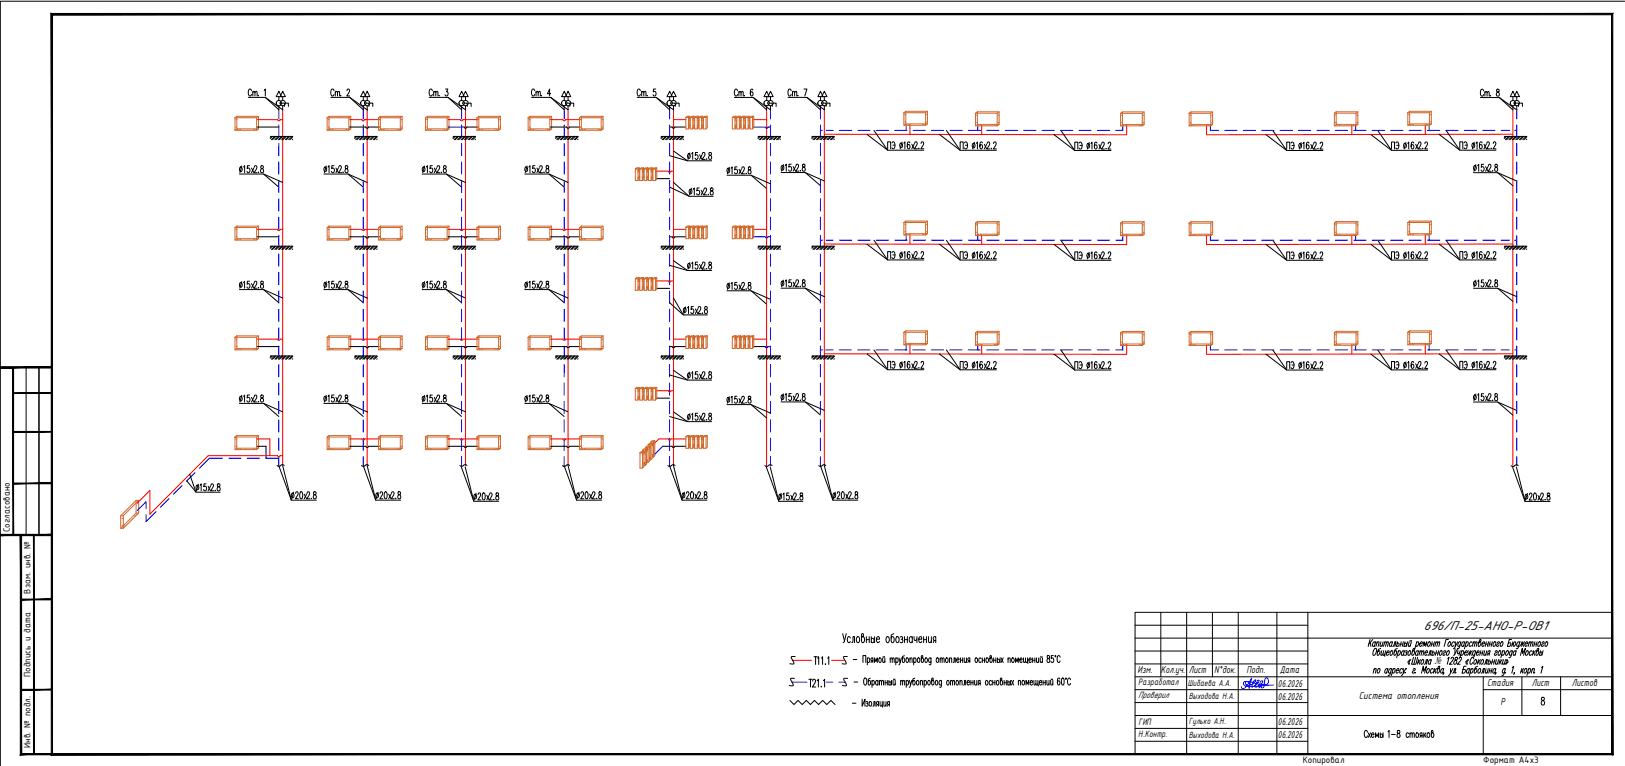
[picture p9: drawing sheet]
<svg xmlns="http://www.w3.org/2000/svg" width="630mm" height="297mm" viewBox="0 0 630 297" stroke-linecap="round" stroke-linejoin="round" font-family="sans-serif">
<defs><g id="words">
<g font-size="7.5">
<text x="258.2" y="106.2">15х2.8</text>
<text x="258.2" y="164.7">15х2.8</text>
</g>
<g font-size="7.1">
<text x="258.2" y="63.5">15х2.8</text>
<text x="258.2" y="148.5">15х2.8</text>
</g>
<text font-size="5.4" x="551.9" y="244.1">696/П-25-АНО-Р-ОВ1</text>
<g font-size="4.2">
<text x="441" y="261">Изм.</text>
<text x="450" y="261">Кол.уч.</text>
<text x="460.9" y="261">Лист</text>
<text x="470.8" y="261">N°док.</text>
<text x="483.4" y="261">Подп.</text>
<text x="496.2" y="261">Дата</text>
<text x="495.5" y="266.3">06.2026</text>
<text x="576.6" y="266">Cтадия</text>
<text x="593.9" y="266">Лист</text>
<text x="609.4" y="266.1">Листов</text>
<text x="495.5" y="271.3">06.2026</text>
<text x="526.8" y="271">Система отопления</text>
<text x="581.7" y="273.5">Р</text>
<text x="495.5" y="281.3">06.2026</text>
<text x="495.5" y="286.3">06.2026</text>
</g>
<text font-size="4.1" x="556.3" y="257.6">№</text>
<g font-size="3.9">
<text x="3.9" y="206.4" transform="rotate(-90 3.9 206.4)">Согласовано</text>
<text x="11.9" y="230.2" transform="rotate(-90 11.9 230.2)">Взам. инв. №</text>
<text x="11.9" y="262.5" transform="rotate(-90 11.9 262.5)">Подпись и дата</text>
<text x="441.3" y="265.8">Разработал</text>
<text x="441.3" y="270.8">Проверил</text>
<text x="441.5" y="281.2">ГИП</text>
<text x="441.3" y="285.8">Н.Контр.</text>
<text x="11.9" y="289.9" transform="rotate(-90 11.9 289.9)">Инв. № подл.</text>
<text x="505.1" y="296">Копировал</text>
<text x="575.1" y="296">Формат А4х3</text>
</g>
<g font-size="3.7">
<text x="460.6" y="266.1">Шибаева А.А.</text>
<text x="460.9" y="271.2">Выходова Н.А.</text>
<text x="460.9" y="280.8">Гулько А.Н.</text>
<text x="460.9" y="286.2">Выходова Н.А.</text>
</g>
</g></defs>
<g fill="none" stroke="#00f" stroke-width=".4">
<path d="M108.1 42.6v3.5M108.1 48.5v4.7M108.1 55.6v4.8M140.9 42.6v3.5M140.9 48.5v4.7M140.9 55.6v4.8M173.7 49.3h6.3M179 42.6v3.5M179 48.5v4.7M179 55.6v4.8M218.8 42.6v3.5M218.8 48.5v4.7"/>
<path d="M218.8 55.6v4.8M259.6 42.6v3.5M259.6 48.5v4.7M292 49.3h4.7a.51 .51 0 0 0 .5 .5 .51 .51 0 0 0 .6-.5h1M298.7 42.6v3.5M298.7 48.5v4.7M298.7 55.6v4.8M318.1 50.6h.7M318.1 42.6v3.5M318.1 48.5v4.7M318.1 55.6v4.8M320.3 50.6h2.8"/>
<path d="M325.5 50.6h4.7M332.6 50.6h4.8M339.7 50.6h4.8M346.9 50.6h4.8M351.3 48.3v2.3M354 50.6h4.8M361.2 50.6h4.7M368.3 50.6h4.8M375.5 50.6h4.7M379.1 48.5v2.1M382.6 50.6h4.8M389.7 50.6h4.8"/>
<path d="M396.9 50.6h4.8M404 50.6h4.8M411.2 50.6h4.7M418.3 50.6h4.8M425.5 50.6h4.7M435.4 48.5v2.1h-2.8M469.3 48.5v2.1h3.2M474.9 50.6h4.8M482 50.6h4.8M489.2 50.6h4.7M496.3 50.6h4.8M503.5 50.6h4.7"/>
<path d="M510.6 50.6h4.8M517.8 50.6h4.7M524.9 50.6h4.8M525.6 48.5v2.1M532 50.6h4.8M539.2 50.6h4.8M546.3 50.6h4.8M553.5 50.6h4.7M554.1 48.3v2.3M560.6 50.6h4.8M567.8 50.6h4.7M574.9 50.6h4.8"/>
<path d="M582 50.6h3.3M587.3 50.6h.8M588.1 42.6v3.5M588.1 48.5v4.7M588.1 55.6v4.8M108.1 62.8v4.7M108.1 69.9v4.8M108.1 77.1v4.7M140.8 69.9v4.8M140.8 77.1v4.7M140.9 62.8v4.7M179 62.8v4.7"/>
<path d="M179 69.9v4.8M179 77.1v4.7M218.8 62.8v4.7M218.8 69.9v4.8M218.8 77.1v4.7M259.6 62.8v4.7M259.6 69.9v4.8M259.6 77.1v4.7M298.7 62.8v4.7M298.7 69.9v4.8M298.7 77.1v4.7M318.1 62.8v4.7"/>
<path d="M318.1 69.9v4.8M318.1 77.1v4.7M588.1 62.8v4.7M588.1 69.9v4.8M588.1 77.1v4.7M108.1 84.2v4.8M108.1 91.3v4.8M108.1 98.5v4.8M140.8 84.2v4.8M140.8 91.3v4.8M140.8 98.5v4.8M179 84.2v4.8"/>
<path d="M179 91.3v4.8M179 98.5v4.8M218.8 84.2v4.8M218.8 91.3v4.8M218.8 98.5v4.8M259.6 84.2v4.8M259.6 91.3v4.8M292 91.8h4.7a.51 .51 0 0 0 .5 .5 .51 .51 0 0 0 .6-.5h1M298.7 84.2v4.8M298.7 91.3v4.8M298.7 98.5v4.8M318.1 84.2v4.8"/>
<path d="M318.1 91.3v4.8M318.1 98.5v4.8M318.1 93.1h.8M320.4 93.1h2.7M325.5 93.1h4.7M332.6 93.1h4.8M339.8 93.1h4.7M346.9 93.1h4.8M351.3 90.9v2.2M354.1 93.1h4.7M361.2 93.1h4.8M368.3 93.1h4.8"/>
<path d="M375.5 93.1h4.8M379.1 91.1v2M382.6 93.1h4.8M389.8 93.1h4.7M396.9 93.1h4.8M404.1 93.1h4.7M411.2 93.1h4.8M418.4 93.1h4.7M425.5 93.1h4.8M435.4 91.1v2h-2.8M469.3 91.1v2h3.2M474.9 93.1h4.8"/>
<path d="M482 93.1h4.8M489.2 93.1h4.7M496.3 93.1h4.8M503.5 93.1h4.7M510.6 93.1h4.8M517.8 93.1h4.7M524.9 93.1h4.8M525.6 91.1v2M532 93.1h4.8M539.2 93.1h4.8M546.3 93.1h4.8M553.5 93.1h4.7"/>
<path d="M554.1 90.9v2.2M560.6 93.1h4.8M567.8 93.1h4.7M574.9 93.1h4.8M582 93.1h3.3M587.3 93.1h.8M588.1 84.2v4.8M588.1 91.3v4.8M588.1 98.5v4.8M108.1 105.6v4.8M108.1 112.8v4.7M108.1 119.9v4.8"/>
<path d="M140.8 105.6v4.8M140.8 112.8v4.7M140.8 119.9v4.8M179 105.6v4.8M179 112.8v4.7M179 119.9v4.8M218.8 105.6v4.8M218.8 112.8v4.7M218.8 119.9v4.8M259.6 105.6v4.8M259.6 112.8v4.7M259.6 119.9v4.8"/>
<path d="M298.7 105.6v4.8M298.7 112.8v4.7M298.7 119.9v4.8M318.1 105.6v4.8M318.1 112.8v4.7M318.1 119.9v4.8M588.1 105.6v4.8M588.1 112.8v4.7M588.1 119.9v4.8M108.1 127.1v4.7M108.1 134.2v4.8M140.8 127.1v4.7"/>
<path d="M140.8 134.2v4.8M179 127.1v4.7M179 134.2v4.8M218.8 127.1v4.7M218.8 134.2v4.8M259.6 127.1v4.7M259.6 134.2v4.8M296.7 134.4a.51 .51 0 0 0 .5 .5 .51 .51 0 0 0 .6-.5h1M298.7 127.1v4.7M298.7 134.2v4.8M318.1 127.1v4.7M318.1 134.2v4.8"/>
<path d="M318.1 135.7h.9M320.2 135.7h2.8M325.4 135.7h4.7M332.5 135.7h4.8M339.7 135.7h4.7M346.8 135.7h4.8M351.3 133.5v2.2M353.9 135.7h4.8M361.1 135.7h4.8M368.2 135.7h4.8M375.4 135.7h4.8M379.1 133.7v2"/>
<path d="M382.5 135.7h4.8M389.7 135.7h4.7M396.8 135.7h4.8M403.9 135.7h4.8M411.1 135.7h4.8M418.2 135.7h4.8M425.4 135.7h4.7M435.4 133.7v2h-2.9M469.3 133.7v2h3.2M474.9 135.7h4.8M482 135.7h4.8M489.2 135.7h4.7"/>
<path d="M496.3 135.7h4.8M503.5 135.7h4.7M510.6 135.7h4.8M517.8 135.7h4.7M524.9 135.7h4.8M525.6 133.7v2M532 135.7h4.8M539.2 135.7h4.8M546.3 135.7h4.8M553.5 135.7h4.7M554.1 133.5v2.2M560.6 135.7h4.8"/>
<path d="M567.8 135.7h4.7M574.9 135.7h4.8M582 135.7h3.3M587.3 135.7h.8M588.1 127.1v4.7M588.1 134.2v4.8M108.1 141.4v4.7M108.1 148.5v4.8M108.1 155.6v4.8M140.8 141.4v4.7M140.8 148.5v4.8M140.8 155.6v4.8"/>
<path d="M179 141.4v4.7M179 148.5v4.8M179 155.6v4.8M218.7 148.5v4.8M218.7 155.6v4.8M218.8 141.4l-.1 4.7M259.6 148.5v4.8M259.6 155.6v4.8M298.7 141.4v4.7M298.7 148.5v4.8M298.7 155.6v4.8M318.1 141.4v4.7"/>
<path d="M318.1 148.5v4.8M318.1 155.6v4.8M588.1 141.4v4.7M588.1 148.5v4.8M588.1 155.6v4.8M86.3 177.7h-5.1l-3.9 3.9M88.7 177.7h4.8M95.8 177.7h4.8M103 177.7h5.1M103.1 173.1v4.6M108.1 162.8v4.7M108.1 169.9v4.8"/>
<path d="M108.1 177.1v3.5M140.8 162.8v4.7M140.8 169.9v4.8M140.8 177.1v3.5M179 162.8v4.7M179 169.9v4.8M179 177.1v3.5M218.7 162.8v4.7M218.7 169.9v4.8M218.7 177.1v3.5M256.9 173.1l-3 3M259.6 162.8v4.7"/>
<path d="M259.6 169.9v4.8M259.6 177.1v3.5M298.7 162.8v4.7M298.7 169.9v4.8M298.7 177.1v3.5M318.1 162.8v4.7M318.1 169.9v4.8M318.1 177.1v3.5M588.1 162.8v4.7M588.1 169.9v4.8M588.1 177.1v3.5M56.6 197.2v-2.7l-3.3 3.4"/>
<path d="M60.5 198.4l-3.9 3.9v-2.7M65.6 193.3l-3.4 3.4M70.6 188.3l-3.4 3.4M75.6 183.2l-3.3 3.4M307.1 264.5h5.8M320.4 264.5h2.5M325.2 264.5h2.5"/>
</g>
<g fill="none" stroke="#f00" stroke-width=".4">
<path d="M99.9 46.4h7.7M108.6 46.4h1M108.6 46.4l-.5 .5-.5-.5M109.6 42.6v138M135.6 46.4h4.7M141.4 46.4l-.5 .5-.5-.5M141.4 46.4h5.8M142.4 42.6v138M173.7 46.4h4.8M179.5 46.4l-.5 .5-.5-.5M179.5 46.4h5.8M180.5 42.6v138"/>
<path d="M213.5 46.4h4.7M219.2 46.4h5.9M219.3 46.4l-.5 .5-.5-.5M220.3 42.6v138M261.1 46.4h4.8M261.1 42.6v138M292 46.4h5.2M297.2 42.6v138M319.6 42.6v138M352.8 48.3v3.8M380.6 48.5v3.7M436.9 48.5v3.8l-117.3-.2"/>
<path d="M467.8 48.5v3.8l118.8-.2M524.1 48.5v3.7M552.6 48.3v3.8M586.6 42.6v138M260.1 66.4h1M260.1 66.4l-.5 .5-.5-.5h-4.7M99.9 88.9h7.7l.5 .5 .5-.5h1M135.6 88.9h4.8l.5 .5 .5-.5h5.8M173.7 88.9h4.8l.5 .5 .5-.5h5.8M213.5 88.9h4.8l.5 .5 .5-.5h5.8M261.1 88.9h4.8M292 88.9h5.2"/>
<path d="M352.8 90.9v3.8M380.6 91.1v3.6M436.9 91.1v3.7l-117.3-.2M467.8 91.1v3.7l118.8-.2M524.1 91.1v3.6M552.6 90.9v3.8M260.1 109h1M260.1 108.9l-.5 .5-.5-.5-4.7 .1M99.9 131.5h7.7l.5 .5 .5-.5h1M135.6 131.5h4.8l.5 .5 .5-.5h5.8M173.7 131.5h4.8l.5 .5 .5-.5h5.8M213.5 131.5h4.8l.5 .5 .5-.5h5.8"/>
<path d="M261.1 131.5h4.8M292 131.5h5.2M352.8 133.5v3.8M380.6 133.7v3.6M436.9 133.7v3.7l-117.3-.2M467.8 133.7v3.7l118.8-.2M524.1 133.7v3.6M552.6 133.5v3.8M260.1 151.5h1M260.1 151.5l-.5 .5-.5-.5h-4.7M99.8 170.2h4.8v6.5M109.6 176.7h-1l-.5 .5-.5-.5h-26.8l-22.7 22.7v-9.2l-4.8 4.9"/>
<path d="M135.6 170.2h4.8l.5 .5 .5-.5h5.8M173.7 170.2h4.8l.5 .5 .5-.5h5.8M213.5 170.2h4.8l.5 .5 .5-.5h5.8M260.1 170.2h5.8M260.1 170.2l-.5 .5-.5-.5h-3.6l-1.6 1.6M307.3 256.1h7.4M322.5 256.1h5.1"/>
</g>
<g fill="none" stroke="#000" stroke-width=".39">
<path d="M105.2 52.9l-.4 .4M105.6 52.9l-.8 .8M106.5 52.9l-1.3 1.3M107 52.9l-1.3 1.3M107.8 52.9l-1.2 1.3M108.3 52.9l-1.3 1.3M109.2 52.9l-1.3 1.3M109.6 52.9l-1.2 1.3M110.5 52.9l-1.2 1.3M111 52.9l-1.3 1.3M111.9 52.9l-1.3 1.3M112.3 52.9l-1.2 1.3"/>
<path d="M113.2 52.9l-1.2 1.3M113.5 54l-.2 .2M113.5 53.1l-1.1 1.1M137.9 52.9l-.4 .4M138.3 52.9l-.8 .8M139.2 52.9l-1.2 1.3M139.7 52.9l-1.3 1.3M140.6 52.9l-1.3 1.3M141 52.9l-1.2 1.3M141.9 52.9l-1.2 1.3M142.4 52.9l-1.3 1.3M143.3 52.9l-1.3 1.3"/>
<path d="M143.7 52.9l-1.2 1.3M144.6 52.9l-1.2 1.3M145.1 52.9l-1.3 1.3M146 52.9l-1.3 1.3M146.3 54l-.3 .2M146.3 53.1l-1.2 1.1M176 52.9l-.4 .4M176.5 52.9l-.9 .8M177.4 52.9l-1.3 1.3M177.8 52.9l-1.3 1.3M178.7 52.9l-1.3 1.3M179.2 52.9l-1.3 1.3"/>
<path d="M180.1 52.9l-1.3 1.3M180.5 52.9l-1.3 1.3M181.4 52.9l-1.3 1.3M181.9 52.9l-1.3 1.3M182.8 52.9l-1.3 1.3M183.2 52.9l-1.3 1.3M184.1 52.9l-1.3 1.3M184.4 54l-.2 .2M184.4 53.1l-1.1 1.1M215.8 52.9l-.4 .4M216.2 52.9l-.8 .8M217.1 52.9l-1.2 1.3"/>
<path d="M217.6 52.9l-1.3 1.3M218.5 52.9l-1.3 1.3M218.9 52.9l-1.2 1.3M219.8 52.9l-1.2 1.3M220.3 52.9l-1.3 1.3M221.2 52.9l-1.3 1.3M221.6 52.9l-1.2 1.3M222.5 52.9l-1.2 1.3M223 52.9l-1.3 1.3M223.9 52.9l-1.3 1.3M224.2 53.1l-1.1 1.1M224.2 54l-.3 .2"/>
<path d="M256.7 52.9l-.4 .4M257.1 52.9l-.8 .8M258 52.9l-1.2 1.3M258.5 52.9l-1.3 1.3M259.4 52.9l-1.3 1.3M259.8 52.9l-1.3 1.3M260.7 52.9l-1.3 1.3M261.2 52.9l-1.3 1.3M262.1 52.9l-1.3 1.3M262.5 52.9l-1.3 1.3M263.4 52.9l-1.3 1.3M263.9 52.9l-1.3 1.3"/>
<path d="M264.8 52.9l-1.3 1.3M265 54l-.2 .2M265 53.1l-1.1 1.1M294.3 52.9l-.4 .4M294.7 52.9l-.8 .8M295.6 52.9l-1.2 1.3M296.1 52.9l-1.3 1.3M297 52.9l-1.3 1.3M297.4 52.9l-1.3 1.3M298.3 52.9l-1.2 1.3M298.8 52.9l-1.3 1.3M299.7 52.9l-1.3 1.3"/>
<path d="M300.1 52.9l-1.2 1.3M301 52.9l-1.3 1.3M301.5 52.9l-1.3 1.3M302.4 52.9l-1.3 1.3M302.6 54l-.2 .2M302.6 53.1l-1.1 1.1M315.2 52.9l-.4 .4M315.6 52.9l-.8 .8M316.5 52.9l-1.3 1.3M316.9 52.9l-1.2 1.3M317.8 52.9l-1.2 1.3M318.3 52.9l-1.3 1.3"/>
<path d="M319.2 52.9l-1.3 1.3M319.6 52.9l-1.2 1.3M320.5 52.9l-1.2 1.3M321 52.9l-1.3 1.3M321.9 52.9l-1.3 1.3M322.3 52.9l-1.2 1.3M323.2 52.9l-1.3 1.3M323.5 54l-.2 .2M323.5 53.1l-1.1 1.1M583.6 52.9l-.4 .4M584.1 52.9l-.9 .8M585 52.9l-1.3 1.3"/>
<path d="M585.4 52.9l-1.3 1.3M586.3 52.9l-1.3 1.3M586.8 52.9l-1.3 1.3M587.7 52.9l-1.3 1.3M588.1 52.9l-1.3 1.3M589 52.9l-1.3 1.3M589.5 52.9l-1.3 1.3M590.4 52.9l-1.3 1.3M590.8 52.9l-1.3 1.3M591.7 52.9l-1.3 1.3M592 54l-.2 .2M592 53.1l-1.1 1.1"/>
<path d="M105.2 95.5l-.4 .3M105.6 95.5l-.8 .8M106.5 95.5l-1.3 1.2M107 95.5l-1.3 1.2M107.8 95.5l-1.2 1.2M108.3 95.5l-1.3 1.2M109.2 95.5l-1.3 1.2M109.6 95.5l-1.2 1.2M110.5 95.5l-1.2 1.2M111 95.5l-1.3 1.2M111.9 95.5l-1.3 1.2M112.3 95.5l-1.2 1.2"/>
<path d="M113.2 95.5l-1.2 1.2M113.5 96.5l-.2 .2M113.5 95.6l-1.1 1.1M137.9 95.5l-.4 .3M138.3 95.5l-.8 .8M139.2 95.5l-1.2 1.2M139.7 95.5l-1.3 1.2M140.6 95.5l-1.3 1.2M141 95.5l-1.2 1.2M141.9 95.5l-1.2 1.2M142.4 95.5l-1.3 1.2M143.3 95.5l-1.3 1.2"/>
<path d="M143.7 95.5l-1.2 1.2M144.6 95.5l-1.2 1.2M145.1 95.5l-1.3 1.2M146 95.5l-1.3 1.2M146.3 96.5l-.3 .2M146.3 95.6l-1.2 1.1M176 95.5l-.4 .3M176.5 95.5l-.9 .8M177.4 95.5l-1.3 1.2M177.8 95.5l-1.3 1.2M178.7 95.5l-1.3 1.2M179.2 95.5l-1.3 1.2"/>
<path d="M180.1 95.5l-1.3 1.2M180.5 95.5l-1.3 1.2M181.4 95.5l-1.3 1.2M181.9 95.5l-1.3 1.2M182.8 95.5l-1.3 1.2M183.2 95.5l-1.3 1.2M184.1 95.5l-1.3 1.2M184.4 96.5l-.2 .2M184.4 95.6l-1.1 1.1M215.8 95.5l-.4 .3M216.2 95.5l-.8 .8M217.1 95.5l-1.2 1.2"/>
<path d="M217.6 95.5l-1.3 1.2M218.5 95.5l-1.3 1.2M218.9 95.5l-1.2 1.2M219.8 95.5l-1.2 1.2M220.3 95.5l-1.3 1.2M221.2 95.5l-1.3 1.2M221.6 95.5l-1.2 1.2M222.5 95.5l-1.2 1.2M223 95.5l-1.3 1.2M223.9 95.5l-1.3 1.2M224.2 96.5l-.3 .2M224.2 95.6l-1.1 1.1"/>
<path d="M256.7 95.5l-.4 .3M257.1 95.5l-.8 .8M258 95.5l-1.2 1.2M258.5 95.5l-1.3 1.2M259.4 95.5l-1.3 1.2M259.8 95.5l-1.3 1.2M260.7 95.5l-1.3 1.2M261.2 95.5l-1.3 1.2M262.1 95.5l-1.3 1.2M262.5 95.5l-1.3 1.2M263.4 95.5l-1.3 1.2M263.9 95.5l-1.3 1.2"/>
<path d="M264.8 95.5l-1.3 1.2M265 96.5l-.2 .2M265 95.6l-1.1 1.1M294.3 95.5l-.4 .3M294.7 95.5l-.8 .8M295.6 95.5l-1.2 1.2M296.1 95.5l-1.3 1.2M297 95.5l-1.3 1.2M297.4 95.5l-1.3 1.2M298.3 95.5l-1.2 1.2M298.8 95.5l-1.3 1.2M299.7 95.5l-1.3 1.2"/>
<path d="M300.1 95.5l-1.2 1.2M301 95.5l-1.3 1.2M301.5 95.5l-1.3 1.2M302.4 95.5l-1.3 1.2M302.6 96.5l-.2 .2M302.6 95.6l-1.1 1.1M315.2 95.5l-.4 .3M315.6 95.5l-.8 .8M316.5 95.5l-1.3 1.2M316.9 95.5l-1.2 1.2M317.8 95.5l-1.2 1.2M318.3 95.5l-1.3 1.2"/>
<path d="M319.2 95.5l-1.3 1.2M319.6 95.5l-1.2 1.2M320.5 95.5l-1.2 1.2M321 95.5l-1.3 1.2M321.9 95.5l-1.3 1.2M322.3 95.5l-1.2 1.2M323.2 95.5l-1.3 1.2M323.5 96.5l-.2 .2M323.5 95.6l-1.1 1.1M583.6 95.5l-.4 .3M584.1 95.5l-.9 .8M585 95.5l-1.3 1.2"/>
<path d="M585.4 95.5l-1.3 1.2M586.3 95.5l-1.3 1.2M586.8 95.5l-1.3 1.2M587.7 95.5l-1.3 1.2M588.1 95.5l-1.3 1.2M589 95.5l-1.3 1.2M589.5 95.5l-1.3 1.2M590.4 95.5l-1.3 1.2M590.8 95.5l-1.3 1.2M591.7 95.5l-1.3 1.2M592 96.5l-.2 .2M592 95.6l-1.1 1.1"/>
<path d="M105.2 138l-.4 .4M105.6 138l-.8 .9M106.5 138l-1.3 1.3M107 138l-1.3 1.3M107.8 138l-1.2 1.3M108.3 138l-1.3 1.3M109.2 138l-1.3 1.3M109.6 138l-1.2 1.3M110.5 138l-1.2 1.3M111 138l-1.3 1.3M111.9 138l-1.3 1.3M112.3 138l-1.2 1.3"/>
<path d="M113.2 138l-1.2 1.3M113.5 139.1l-.2 .2M113.5 138.2l-1.1 1.1M137.9 138l-.4 .4M138.3 138l-.8 .9M139.2 138l-1.2 1.3M139.7 138l-1.3 1.3M140.6 138l-1.3 1.3M141 138l-1.2 1.3M141.9 138l-1.2 1.3M142.4 138l-1.3 1.3M143.3 138l-1.3 1.3"/>
<path d="M143.7 138l-1.2 1.3M144.6 138l-1.2 1.3M145.1 138l-1.3 1.3M146 138l-1.3 1.3M146.3 139.1l-.3 .2M146.3 138.2l-1.2 1.1M176 138l-.4 .4M176.5 138l-.9 .9M177.4 138l-1.3 1.3M177.8 138l-1.3 1.3M178.7 138l-1.3 1.3M179.2 138l-1.3 1.3"/>
<path d="M180.1 138l-1.3 1.3M180.5 138l-1.3 1.3M181.4 138l-1.3 1.3M181.9 138l-1.3 1.3M182.8 138l-1.3 1.3M183.2 138l-1.3 1.3M184.1 138l-1.3 1.3M184.4 139.1l-.2 .2M184.4 138.2l-1.1 1.1M215.8 138l-.4 .4M216.2 138l-.8 .9M217.1 138l-1.2 1.3"/>
<path d="M217.6 138l-1.3 1.3M218.5 138l-1.3 1.3M218.9 138l-1.2 1.3M219.8 138l-1.2 1.3M220.3 138l-1.3 1.3M221.2 138l-1.3 1.3M221.6 138l-1.2 1.3M222.5 138l-1.2 1.3M223 138l-1.3 1.3M223.9 138l-1.3 1.3M224.2 139.1l-.3 .2M224.2 138.2l-1.1 1.1"/>
<path d="M256.7 138l-.4 .4M257.1 138l-.8 .9M258 138l-1.2 1.3M258.5 138l-1.3 1.3M259.4 138l-1.3 1.3M259.8 138l-1.3 1.3M260.7 138l-1.3 1.3M261.2 138l-1.3 1.3M262.1 138l-1.3 1.3M262.5 138l-1.3 1.3M263.4 138l-1.3 1.3M263.9 138l-1.3 1.3"/>
<path d="M264.8 138l-1.3 1.3M265 139.1l-.2 .2M265 138.2l-1.1 1.1M294.3 138l-.4 .4M294.7 138l-.8 .9M295.6 138l-1.2 1.3M296.1 138l-1.3 1.3M297 138l-1.3 1.3M297.4 138l-1.3 1.3M298.3 138l-1.2 1.3M298.8 138l-1.3 1.3M299.7 138l-1.3 1.3"/>
<path d="M300.1 138l-1.2 1.3M301 138l-1.3 1.3M301.5 138l-1.3 1.3M302.4 138l-1.3 1.3M302.6 139.1l-.2 .2M302.6 138.2l-1.1 1.1M315.2 138l-.4 .4M315.6 138l-.8 .9M316.5 138l-1.3 1.3M316.9 138l-1.2 1.3M317.8 138l-1.2 1.3M318.3 138l-1.3 1.3"/>
<path d="M319.2 138l-1.3 1.3M319.6 138l-1.2 1.3M320.5 138l-1.2 1.3M321 138l-1.3 1.3M321.9 138l-1.3 1.3M322.3 138l-1.2 1.3M323.2 138l-1.3 1.3M323.5 139.1l-.2 .2M323.5 138.2l-1.1 1.1M583.6 138l-.4 .4M584.1 138l-.9 .9M585 138l-1.3 1.3"/>
<path d="M585.4 138l-1.3 1.3M586.3 138l-1.3 1.3M586.8 138l-1.3 1.3M587.7 138l-1.3 1.3M588.1 138l-1.3 1.3M589 138l-1.3 1.3M589.5 138l-1.3 1.3M590.4 138l-1.3 1.3M590.8 138l-1.3 1.3M591.7 138l-1.3 1.3M592 139.1l-.2 .2M592 138.2l-1.1 1.1"/>
</g>
<!-- layer: 0 -->
<g fill="none" stroke="#000" stroke-width=".39">
<path d="M104.8 52.9h8.7M137.6 52.9h8.7M175.7 52.9h8.7M215.5 52.9h8.7M256.3 52.9h8.7M294 52.9h8.6M314.8 52.9h8.7M583.3 52.9h8.7M104.8 95.5h8.7M137.6 95.5h8.7M175.7 95.5h8.7M215.5 95.5h8.7"/>
<path d="M256.3 95.5h8.7M294 95.5h8.6M314.8 95.5h8.7M583.3 95.5h8.7M104.8 138h8.7M137.6 138h8.7M175.7 138h8.7M215.5 138h8.7M256.3 138h8.7M294 138h8.6M314.8 138h8.7M583.3 138h8.7"/>
</g>
<g fill="none" stroke="#000" stroke-width=".39">
<path d="M108.1 35.4l1.1 2.1h-2.1zM108.1 37.5v1.5M109.2 40h1.1v1.3M109.6 35.4l1 2.1h-2zM109.6 37.5v1.5M110.6 40h1.2v1.3M140.9 35.4l1 2.1h-2.1zM140.9 37.5v1.5M141.9 40h1.1v1.3M142.4 35.4l1 2.1h-2.1zM142.4 37.5v1.5M143.4 40h1.1v1.3"/>
<path d="M179 35.4l1 2.1h-2zM179 37.5v1.5M180 40h1.2v1.3M180.5 35.4l1 2.1h-2zM180.5 37.5v1.5M181.5 40h1.2v1.3M218.8 35.4l1 2.1h-2.1zM218.8 37.5v1.5M219.8 40h1.1v1.3M220.3 35.4l1 2.1h-2.1zM220.3 37.5v1.5M221.3 40h1.1v1.3"/>
<path d="M259.7 35.4l1 2.1h-2.1zM259.7 37.5v1.5M260.7 40h1.1v1.3M261.1 35.4l1.1 2.1h-2.1zM261.1 37.5v1.5M262.2 40h1.1v1.3M297.3 35.4l1 2.1h-2.1zM297.3 37.5v1.5M298.3 40h1.1v1.3M298.7 35.4l1.1 2.1h-2.1zM298.7 37.5v1.5M299.8 40h1.1v1.3"/>
<path d="M318.1 35.4l1.1 2.1h-2.1zM318.1 37.5v1.5M319.2 40h1.1v1.3M319.6 35.4l1.1 2.1h-2.1zM319.6 37.5v1.5M320.7 40h1.1v1.3M586.6 35.4l1 2.1h-2zM586.6 37.5v1.5M587.6 40h1.2v1.3M588.1 35.4l1 2.1h-2zM588.1 37.5v1.5M589.1 40h1.2v1.3"/>
<path d="M108.1 41v1.6M109.6 41v1.6M140.9 41v1.6M142.4 41v1.6M179 41v1.6M180.5 41v1.6M218.8 41v1.6M220.3 41v1.6M259.6 41v1.6M261.1 41v1.6M297.2 41v1.6M298.7 41v1.6"/>
<path d="M318.1 41v1.6M319.6 41v1.6M586.6 41v1.6M588.1 41v1.6"/>
<circle cx="108.1" cy="40" r="1.03"/>
<circle cx="109.6" cy="40" r="1.03"/>
<circle cx="140.9" cy="40" r="1.03"/>
<circle cx="142.4" cy="40" r="1.03"/>
<circle cx="179" cy="40" r="1.03"/>
<circle cx="180.5" cy="40" r="1.03"/>
<circle cx="218.8" cy="40" r="1.03"/>
<circle cx="220.3" cy="40" r="1.03"/>
<circle cx="259.6" cy="40" r="1.03"/>
<circle cx="261.1" cy="40" r="1.03"/>
<circle cx="297.3" cy="40" r="1.03"/>
<circle cx="298.8" cy="40" r="1.03"/>
<circle cx="318.1" cy="40" r="1.03"/>
<circle cx="319.6" cy="40" r="1.03"/>
<circle cx="586.6" cy="40" r="1.03"/>
<circle cx="588.1" cy="40" r="1.03"/>
</g>
<!-- layer: 0 -->
<g fill="none" stroke="#cd6928" stroke-width=".39">
<path d="M91.1 45.7h8.4v4.8h-8.4zM91.4 50.3l-.3 .2M91.5 49.3h.1M91.5 46.4h.1M91.8 45.1h8.4v4.9M91.8 49.4v.6h.6M91.8 45.1v.6M91.8 45.9v.5M91.8 46.6v.5M91.8 47.3v.5M91.8 48v.5M91.8 48.7v.5"/>
<path d="M91.8 50l-.3 .2M91.8 45.1l-.7 .6M92 50.3h.1M92.6 50h.5M93 50.3h.1M93.3 50h.5M94 50h.5M94.7 50h.5M95.4 50h.5M96.1 50h.5M96.8 50h.5M97.5 50h.5"/>
<path d="M98.2 50h.5M98.4 50.3h.1M98.9 50h.5M99.4 50.3h.1M99.6 50h.6M99.9 49.3h.1M99.9 46.4h.1M100.2 45.1l-.7 .6M100.2 50l-.7 .5M126.9 45.7h8.4v4.8h-8.4zM127.1 50.3l-.2 .2M127.2 49.3h.1"/>
<path d="M127.2 46.4h.1M127.6 45.1h8.4v4.9M127.6 49.4v.6h.6M127.6 45.1v.6M127.6 45.9v.5M127.6 46.6v.5M127.6 47.3v.5M127.6 48v.5M127.6 48.7v.5M127.6 50l-.3 .2M127.6 45.1l-.7 .6M127.7 50.3h.1"/>
<path d="M128.4 50h.5M128.7 50.3h.1M129.1 50h.5M129.8 50h.5M130.5 50h.5M131.2 50h.5M131.9 50h.5M132.6 50h.5M133.3 50h.5M134 50h.5M134.1 50.3h.1M134.7 50h.5"/>
<path d="M135.1 50.3h.1M135.4 50h.6M135.6 49.3h.1M135.6 46.4h.1M136 45.1l-.7 .6M136 50l-.7 .5M146.8 45.7h8.4v4.8h-8.4zM147.1 50.3l-.3 .2M147.2 49.3h.1M147.2 46.4h.1M147.5 45.1h8.4v4.9M147.5 49.4v.6h.6"/>
<path d="M147.5 45.1v.6M147.5 45.9v.5M147.5 46.6v.5M147.5 47.3v.5M147.5 48v.5M147.5 48.7v.5M147.5 50l-.3 .2M147.5 45.1l-.7 .6M147.7 50.3h.1M148.3 50h.5M148.7 50.3h.1M149 50h.5"/>
<path d="M149.7 50h.5M150.4 50h.5M151.1 50h.5M151.8 50h.5M152.5 50h.5M153.2 50h.5M153.9 50h.5M154.1 50.3h.1M154.6 50h.5M155.1 50.3h.1M155.3 50h.6M155.6 49.3h.1"/>
<path d="M155.6 46.4h.1M155.9 45.1l-.7 .6M155.9 50l-.7 .5M165 45.7h8.4v4.8h-8.4zM165.3 50.3l-.3 .2M165.3 49.3h.1M165.3 46.4h.1M165.7 45.1h8.4v4.9M165.7 49.4v.6h.6M165.7 45.1v.6M165.7 45.9v.5M165.7 46.6v.5"/>
<path d="M165.7 47.3v.5M165.7 48v.5M165.7 48.7v.5M165.7 50l-.3 .2M165.7 45.1l-.7 .6M165.8 50.3h.1M166.5 50h.5M166.8 50.3h.1M167.2 50h.5M167.9 50h.5M168.6 50h.5M169.3 50h.5"/>
<path d="M170 50h.5M170.7 50h.5M171.4 50h.5M172.1 50h.5M172.2 50.3h.1M172.8 50h.5M173.2 50.3h.1M173.5 50h.6M173.7 49.3h.1M173.7 46.4h.1M174.1 45.1l-.7 .6M174.1 50l-.7 .5"/>
<path d="M184.9 45.7h8.4v4.8h-8.4zM185.2 50.3l-.3 .2M185.3 49.3h.1M185.3 46.4h.1M185.7 45.1h8.3v4.9M185.7 49.4v.6h.5M185.7 45.1v.6M185.7 45.9v.5M185.7 46.6v.5M185.7 47.3v.5M185.7 48v.5M185.7 48.7v.5"/>
<path d="M185.7 50l-.3 .2M185.7 45.1l-.8 .6M185.8 50.3h.1M186.4 50h.5M186.8 50.3h.1M187.1 50h.5M187.8 50h.5M188.6 50h.4M189.3 50h.4M189.9 50h.5M190.6 50h.5M191.3 50h.5"/>
<path d="M192 50h.6M192.2 50.3h.1M192.7 50h.6M193.2 50.3h.1M193.4 50h.6M193.7 49.3h.1M193.7 46.4h.1M194 45.1l-.7 .6M194 50l-.7 .5M204.8 45.7h8.4v4.8h-8.4zM205 50.3l-.2 .2M205.1 49.3h.1"/>
<path d="M205.1 46.4h.1M205.5 45.1h8.4v4.9M205.5 49.4v.6h.6M205.5 45.1v.6M205.5 45.9v.5M205.5 46.6v.5M205.5 47.3v.5M205.5 48v.5M205.5 48.7v.5M205.5 50l-.3 .2M205.5 45.1l-.7 .6M205.6 50.3h.1"/>
<path d="M206.3 50h.5M206.6 50.3h.1M207 50h.5M207.7 50h.5M208.4 50h.5M209.1 50h.5M209.8 50h.5M210.5 50h.5M211.2 50h.5M211.9 50h.5M212 50.3h.1M212.6 50h.5"/>
<path d="M213 50.3h.1M213.3 50h.6M213.5 49.3h.1M213.5 46.4h.1M213.9 45.1l-.7 .6M213.9 50l-.7 .5M224.7 45.7h8.4v4.8h-8.4zM225 50.3l-.3 .2M225.1 49.3h.1M225.1 46.4h.1M225.4 45.1h8.4v4.9M225.4 49.4v.6h.6"/>
<path d="M225.4 45.1v.6M225.4 45.9v.5M225.4 46.6v.5M225.4 47.3v.5M225.4 48v.5M225.4 48.7v.5M225.4 50l-.3 .2M225.4 45.1l-.7 .6M225.6 50.3h.1M226.2 50h.5M226.6 50.3h.1M226.9 50h.5"/>
<path d="M227.6 50h.5M228.3 50h.5M229 50h.5M229.7 50h.5M230.4 50h.5M231.1 50h.5M231.8 50h.5M232 50.3h.1M232.5 50h.5M233 50.3h.1M233.2 50h.6M233.5 49.3h.1"/>
<path d="M233.5 46.4h.1M233.8 45.1l-.7 .6M233.8 50l-.7 .5M265.9 45.6l.5-.5h1l-.5 .5zM265.9 45.6v4.4h1l.5-.6M266.9 45.6v4.4M266.9 49.4h.7M266.9 46.6h.7M267.4 45.1v.5M267.4 46.6v1.8M267.6 45.6l.5-.5h1l-.5 .5zM267.6 45.6v4.4h1l.5-.6"/>
<path d="M267.6 48.4l-.7 .5h.7M267.6 45.6l-.7 .5h.7M268.6 45.6v4.4M268.6 49.4h.7M268.6 46.6h.7M269.1 45.1v.5M269.1 46.6v1.8M269.3 45.6l.5-.5h1l-.5 .5zM269.3 45.6v4.4h1l.5-.6M269.3 48.4l-.7 .5h.7M269.3 45.6l-.7 .5h.7M270.3 45.6v4.4"/>
<path d="M270.3 49.4h.7M270.3 46.6h.7M270.8 45.1v.5M270.8 46.6v1.8M271 45.6l.5-.5h1l-.5 .5zM271 45.6v4.4h1l.5-.6M271 48.4l-.7 .5h.7M271 45.6l-.7 .5h.7M272 45.6v4.4M272 49.4h.7M272 46.6h.7M272.5 45.1v.5"/>
<path d="M272.5 46.6v1.8M272.7 45.6l.5-.5h1l-.5 .5zM272.7 48.4l-.7 .5h.7M272.7 45.6l-.7 .5h.7M273.7 45.6v4.4M274.2 45.1v4.4l-.5 .5h-1v-4.4M284 45.6l.5-.5h1l-.5 .5zM284 45.6v4.4h1l.5-.6M285 49.4h.7M285 46.6h.7M285 45.6v4.4M285.5 45.1v.5"/>
<path d="M285.5 46.6v1.8M285.7 45.6l.5-.5h1l-.5 .5zM285.7 45.6v4.4h1l.5-.6M285.7 48.4l-.7 .5h.7M285.7 45.6l-.7 .5h.7M286.7 49.4h.7M286.7 46.6h.7M286.7 45.6v4.4M287.2 45.1v.5M287.2 46.6v1.8M287.4 45.6l.5-.5h1l-.5 .5zM287.4 45.6v4.4h1l.5-.6"/>
<path d="M287.4 48.4l-.7 .5h.7M287.4 45.6l-.7 .5h.7M288.4 49.4h.7M288.4 46.6h.7M288.4 45.6v4.4M288.9 45.1v.5M288.9 46.6v1.8M289.1 45.6l.5-.5h1l-.5 .5zM289.1 45.6v4.4h1l.5-.6M289.1 48.4l-.7 .5h.7M289.1 45.6l-.7 .5h.7M290.1 49.4h.7"/>
<path d="M290.1 46.6h.7M290.1 45.6v4.4M290.6 45.1v.5M290.6 46.6v1.8M290.8 48.4l-.7 .5h.7M290.8 45.6l-.7 .5h.7M291.3 45.1h.9l-.4 .5h-1zM291.8 45.6v4.4M292.2 45.1v4.4l-.4 .5h-1v-4.4M350.5 43.7h8.4v4.9h-8.4zM350.8 48.4l-.3 .2M350.8 47.3h.1"/>
<path d="M350.8 44.4h.1M351.2 43.2h8.4v4.9M351.2 47.5v.6h.6M351.2 43.2v.6M351.2 44v.5M351.2 44.7v.5M351.2 45.4v.5M351.2 46.1v.5M351.2 46.8v.5M351.2 48.1l-.3 .2M351.2 43.2l-.7 .5M351.3 48.3h.1"/>
<path d="M352 48.1h.5M352.3 48.3h.1M352.7 48.1h.5M353.4 48.1h.5M354.1 48.1h.5M354.8 48.1h.5M355.5 48.1h.5M356.2 48.1h.5M356.9 48.1h.5M357.6 48.1h.5M357.7 48.3h.1M358.3 48.1h.5"/>
<path d="M358.7 48.3h.1M359 48.1h.6M359.2 47.3h.1M359.2 44.4h.1M359.6 43.2l-.7 .5M359.6 48.1l-.7 .5M378.2 43.9h8.5v4.9h-8.5zM378.5 48.6l-.3 .2M378.6 47.5h.1M378.6 44.6h.1M379 43.4h8.4v4.8M379 47.7v.5h.6"/>
<path d="M379 43.4v.5M379 44.2v.4M379 44.9v.4M379 45.6v.4M379 46.3v.5M379 47v.5M379 48.2l-.3 .3M379 43.4l-.8 .5M379.1 48.5h.1M379.8 48.2h.5M380.1 48.5h.1M380.5 48.2h.5"/>
<path d="M381.2 48.2h.5M381.9 48.2h.5M382.6 48.2h.5M383.3 48.2h.5M384 48.2h.5M384.7 48.2h.5M385.4 48.2h.5M385.5 48.5h.1M386.1 48.2h.5M386.5 48.5h.1M386.8 48.2h.6M387 47.5h.1"/>
<path d="M387 44.6h.1M387.4 43.4l-.7 .5M387.4 48.2l-.7 .6M434.5 43.9h8.4v4.9h-8.4zM434.8 48.6l-.3 .2M434.8 47.5h.1M434.8 44.7h.1M435.2 43.4h8.4v4.9M435.2 47.7v.6h.6M435.2 43.4v.6M435.2 44.2v.5M435.2 44.9v.5"/>
<path d="M435.2 45.6v.5M435.2 46.3v.5M435.2 47v.5M435.2 48.3l-.3 .2M435.2 43.4l-.7 .5M435.4 48.5h.1M436 48.3h.5M436.4 48.5h.1M436.7 48.3h.5M437.4 48.3h.5M438.1 48.3h.5M438.8 48.3h.5"/>
<path d="M439.5 48.3h.5M440.2 48.3h.5M440.9 48.3h.5M441.6 48.3h.5M441.7 48.5h.1M442.3 48.3h.5M442.7 48.5h.1M443 48.3h.6M443.3 47.5h.1M443.3 44.7h.1M443.6 43.4l-.7 .5M443.6 48.3l-.7 .5"/>
<path d="M461.1 43.9h8.4v4.9h-8.4zM461.3 48.6l-.2 .2M461.4 47.5h.1M461.4 44.7h.1M461.8 43.4h8.4v4.9M461.8 47.7v.6h.6M461.8 43.4v.6M461.8 44.2v.5M461.8 44.9v.5M461.8 45.6v.5M461.8 46.3v.5M461.8 47v.5"/>
<path d="M461.8 48.3l-.3 .2M461.8 43.4l-.7 .5M461.9 48.5h.1M462.6 48.3h.5M462.9 48.5h.1M463.3 48.3h.5M464 48.3h.5M464.7 48.3h.5M465.4 48.3h.5M466.1 48.3h.5M466.8 48.3h.5M467.5 48.3h.5"/>
<path d="M468.2 48.3h.5M468.3 48.5h.1M468.9 48.3h.5M469.3 48.5h.1M469.6 48.3h.6M469.8 47.5h.1M469.8 44.7h.1M470.2 43.4l-.7 .5M470.2 48.3l-.7 .5M517.4 43.9h8.4v4.9h-8.4zM517.7 48.6l-.3 .2M517.7 47.5h.1"/>
<path d="M517.7 44.6h.1M518.1 43.4h8.4v4.8M518.1 47.7v.5h.6M518.1 43.4v.5M518.1 44.2v.4M518.1 44.9v.4M518.1 45.6v.4M518.1 46.3v.5M518.1 47v.5M518.1 48.2l-.3 .3M518.1 43.4l-.7 .5M518.2 48.5h.1"/>
<path d="M518.9 48.2h.5M519.2 48.5h.1M519.6 48.2h.5M520.3 48.2h.5M521 48.2h.5M521.7 48.2h.5M522.4 48.2h.5M523.1 48.2h.5M523.8 48.2h.5M524.5 48.2h.5M524.6 48.5h.1M525.2 48.2h.5"/>
<path d="M525.6 48.5h.1M525.9 48.2h.6M526.1 47.5h.1M526.1 44.6h.1M526.5 43.4l-.7 .5M526.5 48.2l-.7 .6M545.8 43.7h8.4v4.9h-8.4zM546.1 48.4l-.3 .2M546.2 47.3h.1M546.2 44.4h.1M546.6 43.2h8.4v4.9M546.6 47.5v.6h.6"/>
<path d="M546.6 43.2v.6M546.6 44v.5M546.6 44.7v.5M546.6 45.4v.5M546.6 46.1v.5M546.6 46.8v.5M546.6 48.1l-.3 .2M546.6 43.2l-.8 .5M546.7 48.3h.1M547.4 48.1h.5M547.7 48.3h.1M548.1 48.1h.5"/>
<path d="M548.8 48.1h.5M549.5 48.1h.5M550.2 48.1h.5M550.9 48.1h.5M551.6 48.1h.5M552.3 48.1h.5M553 48.1h.5M553.1 48.3h.1M553.7 48.1h.5M554.1 48.3h.1M554.4 48.1h.6M554.6 47.3h.1"/>
<path d="M554.6 44.4h.1M555 43.2l-.8 .5M555 48.1l-.8 .5M246.3 65.6l.5-.5h1l-.4 .5zM246.3 65.6v4.4h1.1l.4-.6M247.4 69.4h.7M247.4 66.6h.7M247.4 65.6v4.4M247.8 65.1v.5M247.8 66.6v1.8M248.1 65.6l.4-.5h1.1l-.6 .5zM248.1 65.6v4.4h.9l.6-.6"/>
<path d="M248.1 68.4l-.7 .5h.7M248.1 65.6l-.7 .5h.7M249 69.4h.7M249 66.6h.7M249 65.6v4.4M249.6 65.1v.5M249.6 66.6v1.8M249.7 65.6l.6-.5h.9l-.5 .5zM249.7 65.6v4.4h1l.5-.6M249.7 68.4l-.7 .5h.7M249.7 65.6l-.7 .5h.7M250.7 69.4h.7"/>
<path d="M250.7 66.6h.7M250.7 65.6v4.4M251.2 65.1v.5M251.2 66.6v1.8M251.4 65.6l.5-.5h1l-.4 .5zM251.4 65.6v4.4h1.1l.4-.6M251.4 68.4l-.7 .5h.7M251.4 65.6l-.7 .5h.7M252.5 65.6v4.4M252.5 69.4h.7M252.5 66.6h.7M252.9 65.1v.5"/>
<path d="M252.9 66.6v1.8M253.2 65.6l.4-.5h1l-.5 .5zM253.2 68.4l-.7 .5h.7M253.2 65.6l-.7 .5h.7M254.1 65.6v4.4M254.6 65.1v4.4l-.5 .5h-.9v-4.4M91.1 88.2h8.4v4.9h-8.4zM91.4 92.9l-.3 .2M91.5 91.8h.1M91.5 88.9h.1M91.8 87.7h8.4v4.8M91.8 92v.5h.6"/>
<path d="M91.8 87.7v.6M91.8 88.5v.5M91.8 89.2v.5M91.8 89.9v.5M91.8 90.6v.5M91.8 91.3v.5M91.8 92.5l-.3 .3M91.8 87.7l-.7 .5M92 92.8h.1M92.6 92.5h.5M93 92.8h.1M93.3 92.5h.5"/>
<path d="M94 92.5h.5M94.7 92.5h.5M95.4 92.5h.5M96.1 92.5h.5M96.8 92.5h.5M97.5 92.5h.5M98.2 92.5h.5M98.4 92.8h.1M98.9 92.5h.5M99.4 92.8h.1M99.6 92.5h.6M99.9 91.8h.1"/>
<path d="M99.9 88.9h.1M100.2 87.7l-.7 .5M100.2 92.5l-.7 .6M126.9 88.2h8.4v4.9h-8.4zM127.1 92.9l-.2 .2M127.2 91.8h.1M127.2 88.9h.1M127.6 87.7h8.4v4.8M127.6 92v.5h.6M127.6 87.7v.6M127.6 88.5v.5M127.6 89.2v.5"/>
<path d="M127.6 89.9v.5M127.6 90.6v.5M127.6 91.3v.5M127.6 92.5l-.3 .3M127.6 87.7l-.7 .5M127.7 92.8h.1M128.4 92.5h.5M128.7 92.8h.1M129.1 92.5h.5M129.8 92.5h.5M130.5 92.5h.5M131.2 92.5h.5"/>
<path d="M131.9 92.5h.5M132.6 92.5h.5M133.3 92.5h.5M134 92.5h.5M134.1 92.8h.1M134.7 92.5h.5M135.1 92.8h.1M135.4 92.5h.6M135.6 91.8h.1M135.6 88.9h.1M136 87.7l-.7 .5M136 92.5l-.7 .6"/>
<path d="M146.8 88.2h8.4v4.9h-8.4zM147.1 92.9l-.3 .2M147.2 91.8h.1M147.2 88.9h.1M147.5 87.7h8.4v4.8M147.5 92v.5h.6M147.5 87.7v.6M147.5 88.5v.5M147.5 89.2v.5M147.5 89.9v.5M147.5 90.6v.5M147.5 91.3v.5"/>
<path d="M147.5 92.5l-.3 .3M147.5 87.7l-.7 .5M147.7 92.8h.1M148.3 92.5h.5M148.7 92.8h.1M149 92.5h.5M149.7 92.5h.5M150.4 92.5h.5M151.1 92.5h.5M151.8 92.5h.5M152.5 92.5h.5M153.2 92.5h.5"/>
<path d="M153.9 92.5h.5M154.1 92.8h.1M154.6 92.5h.5M155.1 92.8h.1M155.3 92.5h.6M155.6 91.8h.1M155.6 88.9h.1M155.9 87.7l-.7 .5M155.9 92.5l-.7 .6M165 88.2h8.4v4.9h-8.4zM165.3 92.9l-.3 .2M165.3 91.8h.1"/>
<path d="M165.3 88.9h.1M165.7 87.7h8.4v4.8M165.7 92v.5h.6M165.7 87.7v.6M165.7 88.5v.5M165.7 89.2v.5M165.7 89.9v.5M165.7 90.6v.5M165.7 91.3v.5M165.7 92.5l-.3 .3M165.7 87.7l-.7 .5M165.8 92.8h.1"/>
<path d="M166.5 92.5h.5M166.8 92.8h.1M167.2 92.5h.5M167.9 92.5h.5M168.6 92.5h.5M169.3 92.5h.5M170 92.5h.5M170.7 92.5h.5M171.4 92.5h.5M172.1 92.5h.5M172.2 92.8h.1M172.8 92.5h.5"/>
<path d="M173.2 92.8h.1M173.5 92.5h.6M173.7 91.8h.1M173.7 88.9h.1M174.1 87.7l-.7 .5M174.1 92.5l-.7 .6M184.9 88.2h8.4v4.9h-8.4zM185.2 92.9l-.3 .2M185.3 91.8h.1M185.3 88.9h.1M185.7 87.7h8.3v4.8M185.7 92v.5h.5"/>
<path d="M185.7 87.7v.6M185.7 88.5v.5M185.7 89.2v.5M185.7 89.9v.5M185.7 90.6v.5M185.7 91.3v.5M185.7 92.5l-.3 .3M185.7 87.7l-.8 .5M185.8 92.8h.1M186.4 92.5h.5M186.8 92.8h.1M187.1 92.5h.5"/>
<path d="M187.8 92.5h.5M188.6 92.5h.4M189.3 92.5h.4M189.9 92.5h.5M190.6 92.5h.5M191.3 92.5h.5M192 92.5h.6M192.2 92.8h.1M192.7 92.5h.6M193.2 92.8h.1M193.4 92.5h.6M193.7 91.8h.1"/>
<path d="M193.7 88.9h.1M194 87.7l-.7 .5M194 92.5l-.7 .6M204.8 88.2h8.4v4.9h-8.4zM205 92.9l-.2 .2M205.1 91.8h.1M205.1 88.9h.1M205.5 87.7h8.4v4.8M205.5 92v.5h.6M205.5 87.7v.6M205.5 88.5v.5M205.5 89.2v.5"/>
<path d="M205.5 89.9v.5M205.5 90.6v.5M205.5 91.3v.5M205.5 92.5l-.3 .3M205.5 87.7l-.7 .5M205.6 92.8h.1M206.3 92.5h.5M206.6 92.8h.1M207 92.5h.5M207.7 92.5h.5M208.4 92.5h.5M209.1 92.5h.5"/>
<path d="M209.8 92.5h.5M210.5 92.5h.5M211.2 92.5h.5M211.9 92.5h.5M212 92.8h.1M212.6 92.5h.5M213 92.8h.1M213.3 92.5h.6M213.5 91.8h.1M213.5 88.9h.1M213.9 87.7l-.7 .5M213.9 92.5l-.7 .6"/>
<path d="M224.7 88.2h8.4v4.9h-8.4zM225 92.9l-.3 .2M225.1 91.8h.1M225.1 88.9h.1M225.4 87.7h8.4v4.8M225.4 92v.5h.6M225.4 87.7v.6M225.4 88.5v.5M225.4 89.2v.5M225.4 89.9v.5M225.4 90.6v.5M225.4 91.3v.5"/>
<path d="M225.4 92.5l-.3 .3M225.4 87.7l-.7 .5M225.6 92.8h.1M226.2 92.5h.5M226.6 92.8h.1M226.9 92.5h.5M227.6 92.5h.5M228.3 92.5h.5M229 92.5h.5M229.7 92.5h.5M230.4 92.5h.5M231.1 92.5h.5"/>
<path d="M231.8 92.5h.5M232 92.8h.1M232.5 92.5h.5M233 92.8h.1M233.2 92.5h.6M233.5 91.8h.1M233.5 88.9h.1M233.8 87.7l-.7 .5M233.8 92.5l-.7 .6M265.9 88.1l.5-.5h1l-.5 .5zM265.9 88.1v4.5h1l.5-.6M266.9 88.1v4.5"/>
<path d="M266.9 92h.7M266.9 89.1h.7M267.4 87.6v.5M267.4 89.1v1.9M267.6 88.1l.5-.5h1l-.5 .5zM267.6 88.1v4.5h1l.5-.6M267.6 91l-.7 .5h.7M267.6 88.1l-.7 .5h.7M268.6 88.1v4.5M268.6 92h.7M268.6 89.1h.7M269.1 87.6v.5"/>
<path d="M269.1 89.1v1.9M269.3 88.1l.5-.5h1l-.5 .5zM269.3 88.1v4.5h1l.5-.6M269.3 91l-.7 .5h.7M269.3 88.1l-.7 .5h.7M270.3 88.1v4.5M270.3 92h.7M270.3 89.1h.7M270.8 87.6v.5M270.8 89.1v1.9M271 88.1l.5-.5h1l-.5 .5zM271 88.1v4.5h1l.5-.6"/>
<path d="M271 91l-.7 .5h.7M271 88.1l-.7 .5h.7M272 88.1v4.5M272 92h.7M272 89.1h.7M272.5 87.6v.5M272.5 89.1v1.9M272.7 88.1l.5-.5h1l-.5 .5zM272.7 91l-.7 .5h.7M272.7 88.1l-.7 .5h.7M273.7 88.1v4.5M274.2 87.6v4.5l-.5 .5h-1v-4.5"/>
<path d="M284 88.1l.5-.5h1l-.5 .5zM284 88.1v4.5h1l.5-.6M285 92h.7M285 89.1h.7M285 88.1v4.5M285.5 87.6v.5M285.5 89.1v1.9M285.7 88.1v4.5h1l.5-.6M285.7 91l-.7 .5h.7M285.7 88.1l-.7 .5h.7M286.2 87.6h1l-.5 .5h-1zM286.7 92h.7"/>
<path d="M286.7 89.1h.7M286.7 88.1v4.5M287.2 87.6v.5M287.2 89.1v1.9M287.4 88.1l.5-.5h1l-.5 .5zM287.4 88.1v4.5h1l.5-.6M287.4 91l-.7 .5h.7M287.4 88.1l-.7 .5h.7M288.4 92h.7M288.4 89.1h.7M288.4 88.1v4.5M288.9 87.6v.5"/>
<path d="M288.9 89.1v1.9M289.1 88.1l.5-.5h1l-.5 .5zM289.1 88.1v4.5h1l.5-.6M289.1 91l-.7 .5h.7M289.1 88.1l-.7 .5h.7M290.1 92h.7M290.1 89.1h.7M290.1 88.1v4.5M290.6 87.6v.5M290.6 89.1v1.9M290.8 88.1l.5-.5h.9l-.4 .5zM290.8 91l-.7 .5h.7"/>
<path d="M290.8 88.1l-.7 .5h.7M291.8 88.1v4.5M292.2 87.6v4.5l-.4 .5h-1v-4.5M350.5 86.3h8.4v4.9h-8.4zM350.8 90.9l-.3 .3M350.8 89.9h.1M350.8 87h.1M351.2 85.7h8.4v4.9M351.2 90v.6h.6M351.2 85.7v.6M351.2 86.5v.5M351.2 87.2v.5"/>
<path d="M351.2 87.9v.5M351.2 88.6v.5M351.2 89.3v.5M351.2 90.6l-.3 .2M351.2 85.7l-.7 .6M351.3 90.9h.1M352 90.6h.5M352.3 90.9h.1M352.7 90.6h.5M353.4 90.6h.5M354.1 90.6h.5M354.8 90.6h.5"/>
<path d="M355.5 90.6h.5M356.2 90.6h.5M356.9 90.6h.5M357.6 90.6h.5M357.7 90.9h.1M358.3 90.6h.5M358.7 90.9h.1M359 90.6h.6M359.2 89.9h.1M359.2 87h.1M359.6 85.7l-.7 .6M359.6 90.6l-.7 .6"/>
<path d="M378.2 86.5h8.5v4.8h-8.5zM378.5 91.2l-.3 .1M378.6 90.1h.1M378.6 87.2h.1M379 85.9h8.4v4.9M379 90.2v.6h.6M379 85.9v.6M379 86.7v.5M379 87.4v.5M379 88.1v.5M379 88.8v.5M379 89.5v.5"/>
<path d="M379 90.8l-.3 .2M379 85.9l-.8 .6M379.1 91.1h.1M379.8 90.8h.5M380.1 91.1h.1M380.5 90.8h.5M381.2 90.8h.5M381.9 90.8h.5M382.6 90.8h.5M383.3 90.8h.5M384 90.8h.5M384.7 90.8h.5"/>
<path d="M385.4 90.8h.5M385.5 91.1h.1M386.1 90.8h.5M386.5 91.1h.1M386.8 90.8h.6M387 90.1h.1M387 87.2h.1M387.4 85.9l-.7 .6M387.4 90.8l-.7 .5M434.5 86.5h8.4v4.9h-8.4zM434.8 91.2l-.3 .2M434.8 90.1h.1"/>
<path d="M434.8 87.2h.1M435.2 86h8.4v4.8M435.2 90.2v.6h.6M435.2 86v.6M435.2 86.7v.6M435.2 87.4v.6M435.2 88.1v.6M435.2 88.8v.6M435.2 89.5v.6M435.2 90.8l-.3 .2M435.2 86l-.7 .5M435.4 91.1h.1"/>
<path d="M436 90.8h.5M436.4 91.1h.1M436.7 90.8h.5M437.4 90.8h.5M438.1 90.8h.5M438.8 90.8h.5M439.5 90.8h.5M440.2 90.8h.5M440.9 90.8h.5M441.6 90.8h.5M441.7 91.1h.1M442.3 90.8h.5"/>
<path d="M442.7 91.1h.1M443 90.8h.6M443.3 90.1h.1M443.3 87.2h.1M443.6 86l-.7 .5M443.6 90.8l-.7 .6M461.1 86.5h8.4v4.9h-8.4zM461.3 91.2l-.2 .2M461.4 90.1h.1M461.4 87.2h.1M461.8 86h8.4v4.8M461.8 90.2v.6h.6"/>
<path d="M461.8 86v.6M461.8 86.7v.6M461.8 87.4v.6M461.8 88.1v.6M461.8 88.8v.6M461.8 89.5v.6M461.8 90.8l-.3 .2M461.8 86l-.7 .5M461.9 91.1h.1M462.6 90.8h.5M462.9 91.1h.1M463.3 90.8h.5"/>
<path d="M464 90.8h.5M464.7 90.8h.5M465.4 90.8h.5M466.1 90.8h.5M466.8 90.8h.5M467.5 90.8h.5M468.2 90.8h.5M468.3 91.1h.1M468.9 90.8h.5M469.3 91.1h.1M469.6 90.8h.6M469.8 90.1h.1"/>
<path d="M469.8 87.2h.1M470.2 86l-.7 .5M470.2 90.8l-.7 .6M517.4 86.5h8.4v4.8h-8.4zM517.7 91.2l-.3 .1M517.7 90.1h.1M517.7 87.2h.1M518.1 85.9h8.4v4.9M518.1 90.2v.6h.6M518.1 85.9v.6M518.1 86.7v.5M518.1 87.4v.5"/>
<path d="M518.1 88.1v.5M518.1 88.8v.5M518.1 89.5v.5M518.1 90.8l-.3 .2M518.1 85.9l-.7 .6M518.2 91.1h.1M518.9 90.8h.5M519.2 91.1h.1M519.6 90.8h.5M520.3 90.8h.5M521 90.8h.5M521.7 90.8h.5"/>
<path d="M522.4 90.8h.5M523.1 90.8h.5M523.8 90.8h.5M524.5 90.8h.5M524.6 91.1h.1M525.2 90.8h.5M525.6 91.1h.1M525.9 90.8h.6M526.1 90.1h.1M526.1 87.2h.1M526.5 85.9l-.7 .6M526.5 90.8l-.7 .5"/>
<path d="M545.8 86.3h8.4v4.9h-8.4zM546.1 90.9l-.3 .3M546.2 89.9h.1M546.2 87h.1M546.6 85.7h8.4v4.9M546.6 90v.6h.6M546.6 85.7v.6M546.6 86.5v.5M546.6 87.2v.5M546.6 87.9v.5M546.6 88.6v.5M546.6 89.3v.5"/>
<path d="M546.6 90.6l-.3 .2M546.6 85.7l-.8 .6M546.7 90.9h.1M547.4 90.6h.5M547.7 90.9h.1M548.1 90.6h.5M548.8 90.6h.5M549.5 90.6h.5M550.2 90.6h.5M550.9 90.6h.5M551.6 90.6h.5M552.3 90.6h.5"/>
<path d="M553 90.6h.5M553.1 90.9h.1M553.7 90.6h.5M554.1 90.9h.1M554.4 90.6h.6M554.6 89.9h.1M554.6 87h.1M555 85.7l-.8 .6M555 90.6l-.8 .6M246.3 108.1l.5-.5h1l-.4 .5zM246.3 108.1v4.5h1.1l.4-.6M247.4 108.1v4.5"/>
<path d="M247.4 112h.7M247.4 109.1h.7M247.8 107.6v.5M247.8 109.1v1.9M248.1 108.1l.4-.5h1.1l-.6 .5zM248.1 108.1v4.5h.9l.6-.6M248.1 111l-.7 .5h.7M248.1 108.1l-.7 .5h.7M249 108.1v4.5M249 112h.7M249 109.1h.7M249.6 107.6v.5"/>
<path d="M249.6 109.1v1.9M249.7 108.1l.6-.5h.9l-.5 .5zM249.7 108.1v4.5h1l.5-.6M249.7 111l-.7 .5h.7M249.7 108.1l-.7 .5h.7M250.7 108.1v4.5M250.7 112h.7M250.7 109.1h.7M251.2 107.6v.5M251.2 109.1v1.9M251.4 108.1l.5-.5h1l-.4 .5zM251.4 108.1v4.5h1.1l.4-.6"/>
<path d="M251.4 111l-.7 .5h.7M251.4 108.1l-.7 .5h.7M252.5 108.1v4.5M252.5 112h.7M252.5 109.1h.7M252.9 107.6v.5M252.9 109.1v1.9M253.2 108.1l.4-.5h1l-.5 .5zM253.2 111l-.7 .5h.7M253.2 108.1l-.7 .5h.7M254.1 108.1v4.5M254.6 107.6v4.5l-.5 .5h-.9v-4.5"/>
<path d="M91.1 130.8h8.4v4.9h-8.4zM91.4 135.5l-.3 .2M91.5 134.4h.1M91.5 131.5h.1M91.8 130.2h8.4v4.9M91.8 134.5v.6h.6M91.8 130.2v.6M91.8 131v.5M91.8 131.7v.5M91.8 132.4v.5M91.8 133.1v.5M91.8 133.8v.5"/>
<path d="M91.8 135.1l-.3 .2M91.8 130.2l-.7 .6M91.9 135.4h.1M92.6 135.1h.5M93 135.4h.1M93.3 135.1h.5M94 135.1h.5M94.7 135.1h.5M95.4 135.1h.5M96.1 135.1h.5M96.8 135.1h.5M97.5 135.1h.5"/>
<path d="M98.2 135.1h.5M98.4 135.4h.1M98.9 135.1h.5M99.4 135.4h.1M99.6 135.1h.6M99.9 134.4h.1M99.9 131.5h.1M100.2 130.2l-.7 .6M100.2 135.1l-.7 .6M126.9 130.8h8.4v4.9h-8.4zM127.1 135.5l-.2 .2M127.2 134.4h.1"/>
<path d="M127.2 131.5h.1M127.6 130.2h8.4v4.9M127.6 134.5v.6h.6M127.6 130.2v.6M127.6 131v.5M127.6 131.7v.5M127.6 132.4v.5M127.6 133.1v.5M127.6 133.8v.5M127.6 135.1l-.3 .2M127.6 130.2l-.7 .6M127.7 135.4h.1"/>
<path d="M128.4 135.1h.5M128.7 135.4h.1M129.1 135.1h.5M129.8 135.1h.5M130.5 135.1h.5M131.2 135.1h.5M131.9 135.1h.5M132.6 135.1h.5M133.3 135.1h.5M134 135.1h.5M134.1 135.4h.1M134.7 135.1h.5"/>
<path d="M135.1 135.4h.1M135.4 135.1h.6M135.6 134.4h.1M135.6 131.5h.1M136 130.2l-.7 .6M136 135.1l-.7 .6M146.8 130.8h8.4v4.9h-8.4zM147.1 135.5l-.3 .2M147.2 134.4h.1M147.2 131.5h.1M147.5 130.2h8.4v4.9M147.5 134.5v.6h.6"/>
<path d="M147.5 130.2v.6M147.5 131v.5M147.5 131.7v.5M147.5 132.4v.5M147.5 133.1v.5M147.5 133.8v.5M147.5 135.1l-.3 .2M147.5 130.2l-.7 .6M147.7 135.4h.1M148.3 135.1h.5M148.7 135.4h.1M149 135.1h.5"/>
<path d="M149.7 135.1h.5M150.4 135.1h.5M151.1 135.1h.5M151.8 135.1h.5M152.5 135.1h.5M153.2 135.1h.5M153.9 135.1h.5M154.1 135.4h.1M154.6 135.1h.5M155.1 135.4h.1M155.3 135.1h.6M155.6 134.4h.1"/>
<path d="M155.6 131.5h.1M155.9 130.2l-.7 .6M155.9 135.1l-.7 .6M165 130.8h8.4v4.9h-8.4zM165.3 135.5l-.3 .2M165.3 134.4h.1M165.3 131.5h.1M165.7 130.2h8.4v4.9M165.7 134.5v.6h.6M165.7 130.2v.6M165.7 131v.5M165.7 131.7v.5"/>
<path d="M165.7 132.4v.5M165.7 133.1v.5M165.7 133.8v.5M165.7 135.1l-.3 .2M165.7 130.2l-.7 .6M165.8 135.4h.1M166.5 135.1h.5M166.8 135.4h.1M167.2 135.1h.5M167.9 135.1h.5M168.6 135.1h.5M169.3 135.1h.5"/>
<path d="M170 135.1h.5M170.7 135.1h.5M171.4 135.1h.5M172.1 135.1h.5M172.2 135.4h.1M172.8 135.1h.5M173.2 135.4h.1M173.5 135.1h.6M173.7 134.4h.1M173.7 131.5h.1M174.1 130.2l-.7 .6M174.1 135.1l-.7 .6"/>
<path d="M184.9 130.8h8.4v4.9h-8.4zM185.2 135.5l-.3 .2M185.3 134.4h.1M185.3 131.5h.1M185.7 130.2h8.3v4.9M185.7 134.5v.6h.5M185.7 130.2v.6M185.7 131v.5M185.7 131.7v.5M185.7 132.4v.5M185.7 133.1v.5M185.7 133.8v.5"/>
<path d="M185.7 135.1l-.3 .2M185.7 130.2l-.8 .6M185.8 135.4h.1M186.4 135.1h.5M186.8 135.4h.1M187.1 135.1h.5M187.8 135.1h.5M188.6 135.1h.4M189.3 135.1h.4M189.9 135.1h.5M190.6 135.1h.5M191.3 135.1h.5"/>
<path d="M192 135.1h.6M192.2 135.4h.1M192.7 135.1h.6M193.2 135.4h.1M193.4 135.1h.6M193.7 134.4h.1M193.7 131.5h.1M194 130.2l-.7 .6M194 135.1l-.7 .6M204.8 130.8h8.4v4.9h-8.4zM205 135.5l-.2 .2M205.1 134.4h.1"/>
<path d="M205.1 131.5h.1M205.5 130.2h8.4v4.9M205.5 134.5v.6h.6M205.5 130.2v.6M205.5 131v.5M205.5 131.7v.5M205.5 132.4v.5M205.5 133.1v.5M205.5 133.8v.5M205.5 135.1l-.3 .2M205.5 130.2l-.7 .6M205.6 135.4h.1"/>
<path d="M206.3 135.1h.5M206.6 135.4h.1M207 135.1h.5M207.7 135.1h.5M208.4 135.1h.5M209.1 135.1h.5M209.8 135.1h.5M210.5 135.1h.5M211.2 135.1h.5M211.9 135.1h.5M212 135.4h.1M212.6 135.1h.5"/>
<path d="M213 135.4h.1M213.3 135.1h.6M213.5 134.4h.1M213.5 131.5h.1M213.9 130.2l-.7 .6M213.9 135.1l-.7 .6M224.7 130.8h8.4v4.9h-8.4zM225 135.5l-.3 .2M225.1 134.4h.1M225.1 131.5h.1M225.4 130.2h8.4v4.9M225.4 134.5v.6h.6"/>
<path d="M225.4 130.2v.6M225.4 131v.5M225.4 131.7v.5M225.4 132.4v.5M225.4 133.1v.5M225.4 133.8v.5M225.4 135.1l-.3 .2M225.4 130.2l-.7 .6M225.6 135.4h.1M226.2 135.1h.5M226.6 135.4h.1M226.9 135.1h.5"/>
<path d="M227.6 135.1h.5M228.3 135.1h.5M229 135.1h.5M229.7 135.1h.5M230.4 135.1h.5M231.1 135.1h.5M231.8 135.1h.5M232 135.4h.1M232.5 135.1h.5M233 135.4h.1M233.2 135.1h.6M233.5 134.4h.1"/>
<path d="M233.5 131.5h.1M233.8 130.2l-.7 .6M233.8 135.1l-.7 .6M265.9 130.7l.5-.5h1l-.5 .5zM265.9 130.7v4.4h1l.5-.6M266.9 130.7v4.4M266.9 134.5h.7M266.9 131.7h.7M267.4 130.2v.5M267.4 131.7v1.8M267.6 130.7l.5-.5h1l-.5 .5zM267.6 130.7v4.4h1l.5-.6"/>
<path d="M267.6 133.5l-.7 .5h.7M267.6 130.7l-.7 .5h.7M268.6 130.7v4.4M268.6 134.5h.7M268.6 131.7h.7M269.1 130.2v.5M269.1 131.7v1.8M269.3 130.7l.5-.5h1l-.5 .5zM269.3 130.7v4.4h1l.5-.6M269.3 133.5l-.7 .5h.7M269.3 130.7l-.7 .5h.7M270.3 130.7v4.4"/>
<path d="M270.3 134.5h.7M270.3 131.7h.7M270.8 130.2v.5M270.8 131.7v1.8M271 130.7l.5-.5h1l-.5 .5zM271 130.7v4.4h1l.5-.6M271 133.5l-.7 .5h.7M271 130.7l-.7 .5h.7M272 130.7v4.4M272 134.5h.7M272 131.7h.7M272.5 130.2v.5"/>
<path d="M272.5 131.7v1.8M272.7 130.7l.5-.5h1l-.5 .5zM272.7 133.5l-.7 .5h.7M272.7 130.7l-.7 .5h.7M273.7 130.7v4.4M274.2 130.2v4.4l-.5 .5h-1v-4.4M284 130.7l.5-.5h1l-.5 .5zM284 130.7v4.4h1l.5-.6M285 134.5h.7M285 131.7h.7M285 130.7v4.4M285.5 130.2v.5"/>
<path d="M285.5 131.7v1.8M285.7 130.7l.5-.5h1l-.5 .5zM285.7 130.7v4.4h1l.5-.6M285.7 133.5l-.7 .5h.7M285.7 130.7l-.7 .5h.7M286.7 134.5h.7M286.7 131.7h.7M286.7 130.7v4.4M287.2 130.2v.5M287.2 131.7v1.8M287.4 130.7l.5-.5h1l-.5 .5zM287.4 130.7v4.4h1l.5-.6"/>
<path d="M287.4 133.5l-.7 .5h.7M287.4 130.7l-.7 .5h.7M288.4 134.5h.7M288.4 131.7h.7M288.4 130.7v4.4M288.9 130.2v.5M288.9 131.7v1.8M289.1 130.7l.5-.5h1l-.5 .5zM289.1 130.7v4.4h1l.5-.6M289.1 133.5l-.7 .5h.7M289.1 130.7l-.7 .5h.7M290.1 134.5h.7"/>
<path d="M290.1 131.7h.7M290.1 130.7v4.4M290.6 130.2v.5M290.6 131.7v1.8M290.8 133.5l-.7 .5h.7M290.8 130.7l-.7 .5h.7M291.3 130.2h.9l-.4 .5h-1zM291.8 130.7v4.4M292.2 130.2v4.4l-.4 .5h-1v-4.4M350.5 128.8h8.4v4.9h-8.4zM350.8 133.5l-.3 .2M350.8 132.4h.1"/>
<path d="M350.8 129.6h.1M351.2 128.3h8.4v4.9M351.2 132.6v.6h.6M351.2 128.3v.6M351.2 129.1v.5M351.2 129.8v.5M351.2 130.5v.5M351.2 131.2v.5M351.2 131.9v.5M351.2 133.2l-.3 .2M351.2 128.3l-.7 .5M351.3 133.5h.1"/>
<path d="M352 133.2h.5M352.3 133.5h.1M352.7 133.2h.5M353.4 133.2h.5M354.1 133.2h.5M354.8 133.2h.5M355.5 133.2h.5M356.2 133.2h.5M356.9 133.2h.5M357.6 133.2h.5M357.7 133.5h.1M358.3 133.2h.5"/>
<path d="M358.7 133.5h.1M359 133.2h.6M359.2 132.4h.1M359.2 129.6h.1M359.6 128.3l-.7 .5M359.6 133.2l-.7 .5M378.2 129h8.5v4.9h-8.5zM378.5 133.7l-.3 .2M378.6 132.6h.1M378.6 129.8h.1M379 128.5h8.4v4.9M379 132.8v.6h.6"/>
<path d="M379 128.5v.6M379 129.3v.5M379 130v.5M379 130.7v.5M379 131.4v.5M379 132.1v.5M379 133.4l-.3 .2M379 128.5l-.8 .5M379.1 133.7h.1M379.8 133.4h.5M380.1 133.7h.1M380.5 133.4h.5"/>
<path d="M381.2 133.4h.5M381.9 133.4h.5M382.6 133.4h.5M383.3 133.4h.5M384 133.4h.5M384.7 133.4h.5M385.4 133.4h.5M385.5 133.7h.1M386.1 133.4h.5M386.5 133.7h.1M386.8 133.4h.6M387 132.6h.1"/>
<path d="M387 129.8h.1M387.4 128.5l-.7 .5M387.4 133.4l-.7 .5M434.5 129.1h8.4v4.8h-8.4zM434.8 133.7l-.3 .2M434.8 132.7h.1M434.8 129.8h.1M435.2 128.5h8.4v4.9M435.2 132.8v.6h.6M435.2 128.5v.6M435.2 129.3v.5M435.2 130v.5"/>
<path d="M435.2 130.7v.5M435.2 131.4v.5M435.2 132.1v.5M435.2 133.4l-.3 .2M435.2 128.5l-.7 .6M435.4 133.7h.1M436 133.4h.5M436.4 133.7h.1M436.7 133.4h.5M437.4 133.4h.5M438.1 133.4h.5M438.8 133.4h.5"/>
<path d="M439.5 133.4h.5M440.2 133.4h.5M440.9 133.4h.5M441.6 133.4h.5M441.7 133.7h.1M442.3 133.4h.5M442.7 133.7h.1M443 133.4h.6M443.3 132.7h.1M443.3 129.8h.1M443.6 128.5l-.7 .6M443.6 133.4l-.7 .5"/>
<path d="M461.1 129.1h8.4v4.8h-8.4zM461.3 133.7l-.2 .2M461.4 132.7h.1M461.4 129.8h.1M461.8 128.5h8.4v4.9M461.8 132.8v.6h.6M461.8 128.5v.6M461.8 129.3v.5M461.8 130v.5M461.8 130.7v.5M461.8 131.4v.5M461.8 132.1v.5"/>
<path d="M461.8 133.4l-.3 .2M461.8 128.5l-.7 .6M461.9 133.7h.1M462.6 133.4h.5M462.9 133.7h.1M463.3 133.4h.5M464 133.4h.5M464.7 133.4h.5M465.4 133.4h.5M466.1 133.4h.5M466.8 133.4h.5M467.5 133.4h.5"/>
<path d="M468.2 133.4h.5M468.3 133.7h.1M468.9 133.4h.5M469.3 133.7h.1M469.6 133.4h.6M469.8 132.7h.1M469.8 129.8h.1M470.2 128.5l-.7 .6M470.2 133.4l-.7 .5M517.4 129h8.4v4.9h-8.4zM517.7 133.7l-.3 .2M517.7 132.6h.1"/>
<path d="M517.7 129.8h.1M518.1 128.5h8.4v4.9M518.1 132.8v.6h.6M518.1 128.5v.6M518.1 129.3v.5M518.1 130v.5M518.1 130.7v.5M518.1 131.4v.5M518.1 132.1v.5M518.1 133.4l-.3 .2M518.1 128.5l-.7 .5M518.2 133.7h.1"/>
<path d="M518.9 133.4h.5M519.2 133.7h.1M519.6 133.4h.5M520.3 133.4h.5M521 133.4h.5M521.7 133.4h.5M522.4 133.4h.5M523.1 133.4h.5M523.8 133.4h.5M524.5 133.4h.5M524.6 133.7h.1M525.2 133.4h.5"/>
<path d="M525.6 133.7h.1M525.9 133.4h.6M526.1 132.6h.1M526.1 129.8h.1M526.5 128.5l-.7 .5M526.5 133.4l-.7 .5M545.8 128.8h8.4v4.9h-8.4zM546.1 133.5l-.3 .2M546.2 132.4h.1M546.2 129.6h.1M546.6 128.3h8.4v4.9M546.6 132.6v.6h.6"/>
<path d="M546.6 128.3v.6M546.6 129.1v.5M546.6 129.8v.5M546.6 130.5v.5M546.6 131.2v.5M546.6 131.9v.5M546.6 133.2l-.3 .2M546.6 128.3l-.8 .5M546.7 133.5h.1M547.4 133.2h.5M547.7 133.5h.1M548.1 133.2h.5"/>
<path d="M548.8 133.2h.5M549.5 133.2h.5M550.2 133.2h.5M550.9 133.2h.5M551.6 133.2h.5M552.3 133.2h.5M553 133.2h.5M553.1 133.5h.1M553.7 133.2h.5M554.1 133.5h.1M554.4 133.2h.6M554.6 132.4h.1"/>
<path d="M554.6 129.6h.1M555 128.3l-.8 .5M555 133.2l-.8 .5M246.3 150.7l.5-.5h1l-.4 .5zM246.3 150.7v4.4h1.1l.4-.6M247.4 150.7v4.4M247.4 154.5h.7M247.4 151.7h.7M247.8 150.2v.5M247.8 151.7v1.8M248.1 150.7l.4-.5h1.1l-.6 .5zM248.1 150.7v4.4h.9l.6-.6"/>
<path d="M248.1 153.5l-.7 .5h.7M248.1 150.7l-.7 .5h.7M249 150.7v4.4M249 154.5h.7M249 151.7h.7M249.6 150.2v.5M249.6 151.7v1.8M249.7 150.7l.6-.5h.9l-.5 .5zM249.7 150.7v4.4h1l.5-.6M249.7 153.5l-.7 .5h.7M249.7 150.7l-.7 .5h.7M250.7 150.7v4.4"/>
<path d="M250.7 154.5h.7M250.7 151.7h.7M251.2 150.2v.5M251.2 151.7v1.8M251.4 150.7l.5-.5h1l-.4 .5zM251.4 150.7v4.4h1.1l.4-.6M251.4 153.5l-.7 .5h.7M251.4 150.7l-.7 .5h.7M252.5 150.7v4.4M252.5 154.5h.7M252.5 151.7h.7M252.9 150.2v.5"/>
<path d="M252.9 151.7v1.8M253.2 150.7l.4-.5h1l-.5 .5zM253.2 153.5l-.7 .5h.7M253.2 150.7l-.7 .5h.7M254.1 150.7v4.4M254.6 150.2v4.4l-.5 .5h-.9v-4.4M91.1 169.5h8.4v4.9h-8.4zM91.4 174.1l-.3 .3M91.4 173.1h.1M91.4 170.2h.1M91.8 168.9h8.4v4.9M91.8 173.2v.6h.6"/>
<path d="M91.8 168.9v.6M91.8 169.7v.5M91.8 170.4v.5M91.8 171.1v.5M91.8 171.8v.5M91.8 172.5v.5M91.8 173.8l-.3 .2M91.8 168.9l-.7 .6M91.9 174.1h.1M92.6 173.8h.5M92.9 174.1h.1M93.3 173.8h.5"/>
<path d="M94 173.8h.5M94.7 173.8h.5M95.4 173.8h.5M96.1 173.8h.5M96.8 173.8h.5M97.5 173.8h.5M98.2 173.8h.5M98.3 174.1h.1M98.9 173.8h.5M99.4 174.1h.1M99.6 173.8h.6M99.8 173.1h.1"/>
<path d="M99.8 170.2h.1M100.2 168.9l-.7 .6M100.2 173.8l-.7 .6M126.9 169.5h8.4v4.9h-8.4zM127.1 174.1l-.2 .3M127.2 173.1h.1M127.2 170.2h.1M127.6 168.9h8.4v4.9M127.6 173.2v.6h.6M127.6 168.9v.6M127.6 169.7v.5M127.6 170.4v.5"/>
<path d="M127.6 171.1v.5M127.6 171.8v.5M127.6 172.5v.5M127.6 173.8l-.3 .2M127.6 168.9l-.7 .6M127.7 174.1h.1M128.4 173.8h.5M128.7 174.1h.1M129.1 173.8h.5M129.8 173.8h.5M130.5 173.8h.5M131.2 173.8h.5"/>
<path d="M131.9 173.8h.5M132.6 173.8h.5M133.3 173.8h.5M134 173.8h.5M134.1 174.1h.1M134.7 173.8h.5M135.1 174.1h.1M135.4 173.8h.6M135.6 173.1h.1M135.6 170.2h.1M136 168.9l-.7 .6M136 173.8l-.7 .6"/>
<path d="M146.8 169.5h8.4v4.9h-8.4zM147.1 174.1l-.3 .3M147.2 173.1h.1M147.2 170.2h.1M147.5 168.9h8.4v4.9M147.5 173.2v.6h.6M147.5 168.9v.6M147.5 169.7v.5M147.5 170.4v.5M147.5 171.1v.5M147.5 171.8v.5M147.5 172.5v.5"/>
<path d="M147.5 173.8l-.3 .2M147.5 168.9l-.7 .6M147.7 174.1h.1M148.3 173.8h.5M148.7 174.1h.1M149 173.8h.5M149.7 173.8h.5M150.4 173.8h.5M151.1 173.8h.5M151.8 173.8h.5M152.5 173.8h.5M153.2 173.8h.5"/>
<path d="M153.9 173.8h.5M154.1 174.1h.1M154.6 173.8h.5M155.1 174.1h.1M155.3 173.8h.6M155.6 173.1h.1M155.6 170.2h.1M155.9 168.9l-.7 .6M155.9 173.8l-.7 .6M165 169.5h8.4v4.9h-8.4zM165.3 174.1l-.3 .3M165.3 173.1h.1"/>
<path d="M165.3 170.2h.1M165.7 168.9h8.4v4.9M165.7 173.2v.6h.6M165.7 168.9v.6M165.7 169.7v.5M165.7 170.4v.5M165.7 171.1v.5M165.7 171.8v.5M165.7 172.5v.5M165.7 173.8l-.3 .2M165.7 168.9l-.7 .6M165.8 174.1h.1"/>
<path d="M166.5 173.8h.5M166.8 174.1h.1M167.2 173.8h.5M167.9 173.8h.5M168.6 173.8h.5M169.3 173.8h.5M170 173.8h.5M170.7 173.8h.5M171.4 173.8h.5M172.1 173.8h.5M172.2 174.1h.1M172.8 173.8h.5"/>
<path d="M173.2 174.1h.1M173.5 173.8h.6M173.7 173.1h.1M173.7 170.2h.1M174.1 168.9l-.7 .6M174.1 173.8l-.7 .6M184.9 169.5h8.4v4.9h-8.4zM185.2 174.1l-.3 .3M185.3 173.1h.1M185.3 170.2h.1M185.7 168.9h8.3v4.9M185.7 173.2v.6h.5"/>
<path d="M185.7 168.9v.6M185.7 169.7v.5M185.7 170.4v.5M185.7 171.1v.5M185.7 171.8v.5M185.7 172.5v.5M185.7 173.8l-.3 .2M185.7 168.9l-.8 .6M185.8 174.1h.1M186.4 173.8h.5M186.8 174.1h.1M187.1 173.8h.5"/>
<path d="M187.8 173.8h.5M188.6 173.8h.4M189.3 173.8h.4M189.9 173.8h.5M190.6 173.8h.5M191.3 173.8h.5M192 173.8h.6M192.2 174.1h.1M192.7 173.8h.6M193.2 174.1h.1M193.4 173.8h.6M193.7 173.1h.1"/>
<path d="M193.7 170.2h.1M194 168.9l-.7 .6M194 173.8l-.7 .6M204.8 169.5h8.4v4.9h-8.4zM205 174.1l-.2 .3M205.1 173.1h.1M205.1 170.2h.1M205.5 168.9h8.4v4.9M205.5 173.2v.6h.6M205.5 168.9v.6M205.5 169.7v.5M205.5 170.4v.5"/>
<path d="M205.5 171.1v.5M205.5 171.8v.5M205.5 172.5v.5M205.5 173.8l-.3 .2M205.5 168.9l-.7 .6M205.6 174.1h.1M206.3 173.8h.5M206.6 174.1h.1M207 173.8h.5M207.7 173.8h.5M208.4 173.8h.5M209.1 173.8h.5"/>
<path d="M209.8 173.8h.5M210.5 173.8h.5M211.2 173.8h.5M211.9 173.8h.5M212 174.1h.1M212.6 173.8h.5M213 174.1h.1M213.3 173.8h.6M213.5 173.1h.1M213.5 170.2h.1M213.9 168.9l-.7 .6M213.9 173.8l-.7 .6"/>
<path d="M224.7 169.5h8.4v4.9h-8.4zM225 174.1l-.3 .3M225.1 173.1h.1M225.1 170.2h.1M225.4 168.9h8.4v4.9M225.4 173.2v.6h.6M225.4 168.9v.6M225.4 169.7v.5M225.4 170.4v.5M225.4 171.1v.5M225.4 171.8v.5M225.4 172.5v.5"/>
<path d="M225.4 173.8l-.3 .2M225.4 168.9l-.7 .6M225.6 174.1h.1M226.2 173.8h.5M226.6 174.1h.1M226.9 173.8h.5M227.6 173.8h.5M228.3 173.8h.5M229 173.8h.5M229.7 173.8h.5M230.4 173.8h.5M231.1 173.8h.5"/>
<path d="M231.8 173.8h.5M232 174.1h.1M232.5 173.8h.5M233 174.1h.1M233.2 173.8h.6M233.5 173.1h.1M233.5 170.2h.1M233.8 168.9l-.7 .6M233.8 173.8l-.7 .6M248.1 175.6l.5-.5h1l-.5 .5zM249.1 175.6v5.9M249.2 174.6l.5-.5h1l-.5 .5z"/>
<path d="M249.2 174.6v.5h1l-.6 .5M249.6 175.1v5.9l-.5 .5h-1v-5.9M249.6 179.4h.6l-.6 .6M250.2 174.6v5.9M250.2 175.6l-.6 .5M250.2 179.9l-.6 .6M250.3 173.5l.5-.5h1l-.6 .5zM250.3 173.5v.5h.9l-.5 .6M250.7 174.1v5.8l-.5 .6h-.4M250.7 178.4h.5l-.5 .6M251.2 173.5v5.9M251.2 174.5l-.5 .6"/>
<path d="M251.2 178.9l-.5 .5M251.3 173h1l-.5 .5M251.3 172.5v.5M251.8 173v5.9l-.6 .5h-.4M251.8 177.3h.5l-.5 .6M251.8 171.9h1l-.5 .6h-1zM252.3 177.8l-.5 .6M252.3 172.5v5.8M252.3 173.4l-.5 .6M252.4 171.4l.5-.5h1l-.5 .5zM252.4 171.9h1l-.6 .6M252.4 171.4v.5"/>
<path d="M252.8 171.9v5.9l-.5 .5h-.4M252.8 176.3h.6l-.6 .5M253.4 171.4v5.9M253.4 172.4l-.6 .6M253.4 176.8l-.6 .5M253.9 170.9v5.9l-.5 .5h-.4M265.9 169.4l.5-.5h1l-.5 .5zM265.9 169.4v4.4h1l.5-.6M266.9 173.2h.7M266.9 170.4h.7M266.9 169.4v4.4M267.4 168.9v.5"/>
<path d="M267.4 170.4v1.8M267.6 169.4v4.4h1l.5-.6M267.6 172.2l-.7 .5h.7M267.6 169.4l-.7 .5h.7M268.1 168.9h1l-.5 .5h-1zM268.6 173.2h.7M268.6 170.4h.7M268.6 169.4v4.4M269.1 168.9v.5M269.1 170.4v1.8M269.3 169.4v4.4h1l.5-.6M269.3 172.2l-.7 .5h.7"/>
<path d="M269.3 169.4l-.7 .5h.7M269.8 168.9h1l-.5 .5h-1zM270.3 173.2h.7M270.3 170.4h.7M270.3 169.4v4.4M270.8 168.9v.5M270.8 170.4v1.8M271 169.4v4.4h1l.5-.6M271 172.2l-.7 .5h.7M271 169.4l-.7 .5h.7M271.5 168.9h1l-.5 .5h-1zM272 169.4v4.4"/>
<path d="M272 173.2h.7M272 170.4h.7M272.5 168.9v.5M272.5 170.4v1.8M272.7 169.4l.5-.5h1l-.5 .5zM272.7 172.2l-.7 .5h.7M272.7 169.4l-.7 .5h.7M273.7 169.4v4.4M274.2 168.9v4.4l-.5 .5h-1v-4.4M46.8 200h1M47.8 200l6-6v4.9l-6 6zM51.9 199.7l-.3 .4"/>
<path d="M52.5 199.2l-.4 .4M52.8 194l-6 6v4.9M52.8 198.3l-.2 .8M52.8 194v.6M52.8 194.8v.5M52.8 195.5v.5M52.8 196.2v.5M52.8 196.9v.5M52.8 197.6v.5M52.8 194h1M52.8 198.9h.4M52.8 199.4h.1"/>
<path d="M53.3 195.1h.1M53.3 197.9h.1M53.4 198.9h.4M46.8 204.9h1M47 204.7l-.2 .2M47.3 201h.1M47.3 203.9h.1M47.5 204.2l-.4 .3M47.7 204.5h.1M48 203.7l-.4 .4M48.4 203.8h.1M48.5 203.2l-.4 .4"/>
<path d="M49 202.7l-.4 .4M49.5 202.2l-.4 .4M50 201.7l-.4 .4M50.5 201.2l-.4 .4M51 200.7l-.4 .4M51.5 200.2l-.4 .4M52.1 200.1h.1"/>
</g>
<g fill="none" stroke="#000" stroke-width=".4">
<path d="M99.9 49.3h8.2M135.6 49.3h6.3M141.9 49.3l.5 .4 .5-.4h4.3M180 49.3l.5 .4 .5-.4h4.3M213.5 49.3h6.3l.5 .4 .5-.4h4.3M259.6 49.3h1l.5 .4 .5-.4h4.3M254.4 69.3h5.2M99.9 91.8h8.2M135.6 91.8h6.3M141.9 91.8l.5 .5 .5-.5h4.3M173.7 91.8h6.3l.5 .5 .5-.5h4.3M213.5 91.8h6.3l.5 .5 .5-.5h4.3"/>
<path d="M259.6 91.8h1l.5 .5 .5-.5h4.3M254.4 111.8h5.2M99.9 134.4h8.2M135.6 134.4h6.3M141.9 134.4l.5 .5 .5-.5h4.3M173.7 134.4h6.3l.5 .5 .5-.5h4.3M213.5 134.4h6.3l.5 .5 .5-.5h4.3M259.6 134.4h1l.5 .5 .5-.5h4.3M292 134.4h4.7M254.4 154.4h5.2M99.8 173.1h3.3M135.6 173.1h6.3"/>
<path d="M141.9 173.1l.5 .5 .5-.5h4.3M173.7 173.1h6.3l.5 .5 .5-.5h4.3M213.5 173.1h6.3l.5 .5 .5-.5h4.3M256.9 173.1h3.7l.5 .5 .5-.5h4.3"/>
</g>
<g fill="none" stroke="#000" stroke-width=".39">
<path d="M96.3 37.8h6.6l6.7 4.8M97.5 35.2a.59 .59 0 0 0-.6-.7 .59 .59 0 0 0-.5 .7l-.1 1 .3 .9 .5 .1 .4-.6M98 35.9l.4-.5 .4 .1v1.7M98 35.4v1.8M98.8 35.9l.5-.5 .3 .1 .1 1.7M100.1 37l.1 .1M102.4 35l.5-.5v2.7M102.9 37.8l5.2 4.8M128.2 37.8h7.4l6.7 4.8M129.5 35.2a.6 .6 0 0 0-.6-.7 .6 .6 0 0 0-.6 .7l-.1 1 .4 .9 .5 .1 .4-.6M130 35.9l.4-.5 .4 .1 .1 1.7M130 35.4v1.8"/>
<path d="M130.9 35.9l.4-.5 .3 .1 .1 1.7M132.1 37l.1 .1M134.5 35.2l.1-.4a.56 .56 0 0 1 .8-.1 .56 .56 0 0 1 0 .8l-.9 1.7h1.1M135.6 37.8l5.3 4.8M166.4 37.8h7.3l6.8 4.8M167.6 35.2a.59 .59 0 0 0-.5-.7 .59 .59 0 0 0-.6 .7l-.1 1 .3 .9 .5 .1 .4-.6M168.1 35.9l.5-.5 .3 .1 .1 1.7M168.1 35.4v1.8M169 35.9l.4-.5 .3 .1 .1 1.7M170.2 37l.1 .1M172.7 34.5h1l-.6 1a.8 .8 0 0 1 .6 1 .8 .8 0 0 1-1 .6l-.1-.4M173.7 37.8l5.3 4.8"/>
<path d="M206.1 37.8h7.4l6.8 4.8M207.3 35.2l-.4-.7a1.46 1.46 0 0 0-.9 1.4 1.46 1.46 0 0 0 .9 1.3l.4-.6M207.8 35.9l.5-.5 .3 .1 .1 1.7M207.8 35.4v1.8M208.7 35.9l.4-.5 .3 .1 .1 1.7M209.9 37l.1 .1M213.5 36.3h-1.2l.8-1.8v2.7M213.5 37.8l5.3 4.8M247 37.8h7.4l6.7 4.8M248.3 35.2a.59 .59 0 0 0-.6-.7 .59 .59 0 0 0-.6 .7l-.1 1 .4 .9 .5 .1 .4-.6M248.8 35.9l.4-.5 .3 .1 .1 1.7M248.8 35.4v1.8"/>
<path d="M249.6 35.9l.4-.5 .4 .1 .1 1.7M250.9 37l.1 .1M254.2 34.5h-.8v1a.8 .8 0 0 1 1 .8 .8 .8 0 0 1-1 .8l-.2-.4M254.4 37.8l5.2 4.8M284.7 37.8h7.3l6.7 4.8M286 35.2a.59 .59 0 0 0-.6-.7 .59 .59 0 0 0-.6 .7l-.1 1 .4 .9 .5 .1 .4-.6M286.5 36l.4-.6 .3 .2 .1 1.6M286.5 35.4v1.8M287.3 36l.4-.6 .4 .2 .1 1.6M288.6 37v.1M291.9 34.9l-.5-.3a1.77 1.77 0 0 0 .1 2.6 .79 .79 0 0 0 .5-.9 .79 .79 0 0 0-.8-.6l-.3 .7M292 37.8l5.2 4.8"/>
<path d="M305.5 37.8h7.4l6.7 4.8M306.8 35.2a.59 .59 0 0 0-.6-.7 .59 .59 0 0 0-.6 .7l-.1 1 .3 .9 .5 .1 .5-.6M307.3 35.9l.4-.5 .3 .1 .1 1.7M307.3 35.4v1.8M308.1 35.9l.4-.5 .3 .1 .1 1.7M309.4 37v.1M311.7 34.5h1.2l-.9 2.7M312.9 37.8l5.2 4.8M574 37.8h7.3l6.8 4.8M575.2 35.2a.6 .6 0 0 0-.5-.6 .6 .6 0 0 0-.6 .6l-.1 1.1 .3 .9 .5 .1 .4-.7M575.7 36l.5-.5 .3 .1 .1 1.7M575.7 35.5v1.8"/>
<path d="M576.6 36l.4-.5 .3 .1 .1 1.7M577.8 37l.1 .2M580.3 34.7v.8a.91 .91 0 0 1 1 .8 .91 .91 0 0 1-.7 1 1 1 0 0 1-.4-1.1 1 1 0 0 1 1-.7v-.8zM581.3 37.8l5.3 4.8M261.2 58.6l5.4 3.8h9.3M336.1 52.1l8.1 6.1M338.9 50.6l5.3 7.6h14M344.2 57.7v-2.7h1.1v2.7M345.8 55.4l.4-.4a1.48 1.48 0 0 1 .8 1.3 1.48 1.48 0 0 1-.8 1.4l-.4-.4M346.2 56.3h.8M349.1 55.6a.86 .86 0 0 1 1 .7 .86 .86 0 0 1-.6 1l-.6-.4zM349.8 55.1l-.8 2.6"/>
<path d="M350.4 55.5l.5-.5v2.7M352.8 55.4l-.5-.4a1.77 1.77 0 0 0 .1 2.7 .8 .8 0 0 0 .4-.9 .8 .8 0 0 0-.8-.7l-.2 .7M353.5 55.9l.9 1.8M354.4 55.9l-.9 1.8M354.6 55.6l.1-.3a.57 .57 0 0 1 .8-.1 .57 .57 0 0 1 0 .8l-1 1.7h1.2M356.3 57.4l.1 .2M357.1 55.6l.1-.3a.56 .56 0 0 1 .8-.1 .56 .56 0 0 1 0 .8l-1 1.7h1.2M364.3 52.1l8 6.2M367 50.6l5.3 7.7h14M372.3 57.7v-2.7h1.2v2.7M374 55.4l.3-.4a1.48 1.48 0 0 1 .9 1.4 1.48 1.48 0 0 1-.9 1.3l-.3-.4M374.3 56.3h.8"/>
<path d="M377.2 55.7a.87 .87 0 0 1 1 .6 .87 .87 0 0 1-.6 1l-.6-.3zM377.9 55.2l-.8 2.5M378.5 55.5l.5-.5v2.7M380.9 55.4l-.5-.4a1.85 1.85 0 0 0 .1 2.7 .8 .8 0 0 0 .5-.9 .8 .8 0 0 0-.9-.6l-.2 .6M381.7 56l.9 1.7M382.6 56l-.9 1.7M382.7 55.7v-.2a.53 .53 0 0 1 .7-.5 .53 .53 0 0 1 .3 .8l-1 1.9h1.1M384.4 57.5l.1 .1M385.2 55.7l.1-.4a.58 .58 0 0 1 .9-.1 .58 .58 0 0 1 0 .9l-1.1 1.6h1.2M408.7 52.2l8 6.2M411.4 50.7l5.3 7.7h14.1M416.7 57.8v-2.7h1.2v2.7"/>
<path d="M418.4 55.5l.3-.4a1.46 1.46 0 0 1 .9 1.4 1.46 1.46 0 0 1-.9 1.3l-.3-.4M418.7 56.4h.9M421.6 55.8a.87 .87 0 0 1 1 .6 .87 .87 0 0 1-.5 1l-.6-.3zM422.3 55.3l-.7 2.5M423 55.6l.4-.5v2.7M425.3 55.5l-.3-.4a1.75 1.75 0 0 0-.1 2.7 .8 .8 0 0 0 .5-.9 .8 .8 0 0 0-.8-.6l-.3 .6M426.1 56l.9 1.8M427 56l-.9 1.8M427.2 55.8v-.4a.56 .56 0 0 1 .9-.1 .56 .56 0 0 1 0 .8l-1 1.7h1.1M428.8 57.6l.1 .1M429.7 55.8v-.4a.57 .57 0 0 1 .9-.1 .57 .57 0 0 1 0 .8l-1 1.7h1.2M490.9 52.2l8 6.2"/>
<path d="M493.6 50.7l5.3 7.7h14M498.9 57.8v-2.7h1.2v2.7M500.6 55.5l.3-.4a1.57 1.57 0 0 1 .5 2.6l-.5 .1-.3-.4M500.9 56.4h.8M503.8 55.8a.87 .87 0 0 1 1 .6 .87 .87 0 0 1-.5 1l-.6-.3zM504.5 55.3l-.8 2.5M505.2 55.6l.4-.5v2.7M507.5 55.5l-.5-.4a1.77 1.77 0 0 0 .1 2.7 .79 .79 0 0 0 .5-.9 .79 .79 0 0 0-.8-.6l-.3 .6M508.3 56l.9 1.8M509.2 56l-.9 1.8M509.4 55.8v-.4a.57 .57 0 0 1 .9-.1 .57 .57 0 0 1 0 .9l-1 1.6h1.1M511 57.6l.1 .1"/>
<path d="M511.9 55.8v-.4a.58 .58 0 0 1 .9-.1 .58 .58 0 0 1 0 .9l-1 1.6h1.1M531.5 52.2l8 6.1M534.2 50.6l5.3 7.7h14.1M539.5 57.7v-2.6h1.2v2.6M541.2 55.4l.3-.3a1.46 1.46 0 0 1 .9 1.3 1.46 1.46 0 0 1-.9 1.3l-.3-.3M541.5 56.4h.9M544.4 55.7a.87 .87 0 0 1 1 .6 .87 .87 0 0 1-.5 1.1l-.6-.4zM545.1 55.2l-.7 2.5M545.8 55.6l.4-.5v2.6M548.1 55.4l-.3-.3a1.75 1.75 0 0 0-.1 2.6 .8 .8 0 0 0 .5-.9 .8 .8 0 0 0-.8-.6l-.3 .7M548.9 56l.9 1.7M549.8 56l-.9 1.7"/>
<path d="M550 55.7l.1-.4a.56 .56 0 0 1 .8-.1 .56 .56 0 0 1 0 .9l-1 1.6h1.2M551.6 57.5l.1 .1M552.5 55.7l.1-.4a.57 .57 0 0 1 .8-.1 .57 .57 0 0 1 0 .9l-1 1.6h1.2M558 52.1l8 6.1M560.7 50.6l5.3 7.6h14.1M566 57.7v-2.7h1.2v2.7M567.7 55.4l.3-.4a1.6 1.6 0 0 1 .5 2.6l-.5 .1-.3-.4M568 56.3h.9M570.9 55.7a.87 .87 0 0 1 1 .6 .87 .87 0 0 1-.5 1l-.6-.4zM571.6 55.1l-.7 2.6M572.3 55.5l.4-.5v2.7M574.6 55.4l-.5-.4a1.8 1.8 0 0 0 .1 2.7 .8 .8 0 0 0 .5-.9 .8 .8 0 0 0-.8-.6l-.3 .6"/>
<path d="M575.4 55.9l.9 1.8M576.3 55.9l-.9 1.8M576.5 55.7l.1-.4a.56 .56 0 0 1 .8-.1 .56 .56 0 0 1 0 .8l-1 1.7h1.2M578.1 57.5l.1 .1M579 55.7l.1-.4a.57 .57 0 0 1 .8-.1 .57 .57 0 0 1 0 .8l-1 1.7h1.2M92.8 67.5h9.4l7.4 3.3M93.1 64.9a.87 .87 0 0 1 .9 .6 .87 .87 0 0 1-.5 1.1l-.6-.4zM93.7 64.4l-.7 2.6M94.4 64.8l.4-.6v2.8M96.8 64.2h-.9v1.1a.8 .8 0 0 1 1 .8 .8 .8 0 0 1-1 .7l-.1-.4M97.5 65.2l.9 1.8M98.4 65.2l-.9 1.8"/>
<path d="M98.6 64.9l.1-.4a.58 .58 0 0 1 .8-.1 .58 .58 0 0 1 0 .9l-1 1.7h1.2M100.3 66.7l.1 .1M101.2 64.4v.8a.91 .91 0 0 1 1 .7 .91 .91 0 0 1-.8 1.1 1 1 0 0 1-.3-1.2 1 1 0 0 1 .9-.6v-.8zM102.2 67.5l5.9 5.1M125.6 67.5h9.3l7.5 3.3M125.8 64.9a.87 .87 0 0 1 1 .6 .87 .87 0 0 1-.5 1.1l-.6-.4zM126.5 64.4l-.7 2.6M127.2 64.8l.4-.6v2.8M129.5 64.2h-.8v1.1a.8 .8 0 0 1 1 .8 .8 .8 0 0 1-1 .7l-.2-.4M130.3 65.2l.9 1.8M131.2 65.2l-.9 1.8M131.3 64.9l.1-.4a.58 .58 0 0 1 .9-.1 .58 .58 0 0 1 0 .9l-1 1.7h1.1"/>
<path d="M133 66.7l.1 .1M133.9 64.4v.8a.91 .91 0 0 1 1 .7 .91 .91 0 0 1-.7 1.1 .99 .99 0 0 1-.4-1.2 .99 .99 0 0 1 1-.6v-.8zM134.9 67.5l5.9 5.1M163.7 67.5h9.4l7.4 3.3M164 64.9a.87 .87 0 0 1 .9 .6 .87 .87 0 0 1-.5 1.1l-.6-.4zM164.6 64.4l-.7 2.6M165.3 64.8l.4-.6v2.8M167.6 64.2h-.8v1.1a.8 .8 0 0 1 1 .8 .8 .8 0 0 1-1 .7l-.2-.4M168.4 65.2l.9 1.8M169.3 65.2l-.9 1.8M169.5 64.9v-.4a.58 .58 0 0 1 .9-.1 .58 .58 0 0 1 0 .9l-1 1.7h1.2M171.1 66.7l.1 .1"/>
<path d="M172.1 64.4v.8a.91 .91 0 0 1 .9 .7 .91 .91 0 0 1-.7 1.1 .99 .99 0 0 1-.4-1.2 .99 .99 0 0 1 1-.6v-.8zM173.1 67.5l5.9 5.1M203.5 67.5h9.4l7.4 3.3M203.7 64.9a.87 .87 0 0 1 1 .6 .87 .87 0 0 1-.5 1.1l-.6-.4zM204.4 64.4l-.8 2.6M205.1 64.8l.4-.6v2.8M207.4 64.2h-.8v1.1a.8 .8 0 0 1 1 .8 .8 .8 0 0 1-1 .7l-.2-.4M208.2 65.2l.9 1.8M209.1 65.2l-.9 1.8M209.3 64.9v-.1a.53 .53 0 0 1 .6-.5 .53 .53 0 0 1 .3 .7l-1 2h1.1M210.9 66.7l.1 .1M211.8 64.4v.8a.91 .91 0 0 1 1 .7 .91 .91 0 0 1-.7 1.1 .99 .99 0 0 1-.4-1.2 .99 .99 0 0 1 1-.6v-.8z"/>
<path d="M212.9 67.5l5.9 5.1M259.6 72.6l7.6 3.5M261.2 70.8l6 5.3h9.3M267.4 73.5a.87 .87 0 0 1 1 .7 .87 .87 0 0 1-.5 1l-.6-.4zM268.1 73l-.7 2.6M268.8 73.4l.4-.5v2.7M271.1 72.9h-.8v1a.8 .8 0 0 1 1 .8 .8 .8 0 0 1-1 .7l-.2-.3M271.9 73.8l.9 1.8M272.8 73.8l-.9 1.8M273 73.5v-.4a.56 .56 0 0 1 .9 0 .56 .56 0 0 1 0 .8l-1 1.7h1.1M274.6 75.3l.1 .1M275.5 73v.8a.91 .91 0 0 1 1 .8 .91 .91 0 0 1-.7 1 .99 .99 0 0 1-.4-1.1 .99 .99 0 0 1 1-.7v-.8z"/>
<path d="M281.9 68h9.3l7.4 3.2M282.1 65.3a.87 .87 0 0 1 1 .7 .87 .87 0 0 1-.6 1l-.6-.4zM282.8 64.8l-.8 2.6M283.4 65.2l.5-.5v2.7M285.8 64.7h-.9v1a.8 .8 0 0 1 1.1 .8 .8 .8 0 0 1-1.1 .8l-.1-.4M286.5 65.6l1 1.8M287.5 65.6l-1 1.8M287.6 65.3l.1-.3a.56 .56 0 0 1 .8-.1 .56 .56 0 0 1 0 .8l-1 1.7h1.2M289.3 67.1l.1 .2M290.2 64.8v.8a.91 .91 0 0 1 1 .8 .91 .91 0 0 1-.7 1 .99 .99 0 0 1-.4-1.1 .99 .99 0 0 1 .9-.7v-.8zM291.2 68l5.9 5M302.9 66.9h9.3l7.4 3.3"/>
<path d="M303.1 64.3a.87 .87 0 0 1 1 .7 .87 .87 0 0 1-.6 1l-.6-.4zM303.8 63.8l-.8 2.6M304.4 64.2l.5-.5v2.7M306.8 63.7h-.9v1a.8 .8 0 0 1 1.1 .8 .8 .8 0 0 1-1.1 .8l-.1-.4M307.5 64.6l1 1.8M308.5 64.6l-1 1.8M308.6 64.3l.1-.3a.57 .57 0 0 1 .8-.1 .57 .57 0 0 1 0 .8l-1 1.7h1.2M310.3 66.1l.1 .2M311.2 63.8v.8a.91 .91 0 0 1 1 .8 .91 .91 0 0 1-.7 1 .99 .99 0 0 1-.4-1.1 .99 .99 0 0 1 .9-.7v-.8zM312.2 66.9l5.9 5.1M571.3 67h9.4l7.4 3.2M571.6 64.4a.87 .87 0 0 1 .9 .6 .87 .87 0 0 1-.5 1l-.6-.4z"/>
<path d="M572.2 63.8l-.7 2.6M572.9 64.2l.4-.5v2.7M575.3 63.7h-.9v1.1a.8 .8 0 0 1 1 .7 .8 .8 0 0 1-1 .8l-.1-.4M576 64.6l.9 1.8M576.9 64.6l-.9 1.8M577.1 64.4l.1-.4a.58 .58 0 0 1 .8-.1 .58 .58 0 0 1 0 .9l-1 1.6h1.2M578.8 66.2v.1M579.7 63.8v.8a.91 .91 0 0 1 1 .8 .91 .91 0 0 1-.8 1 .99 .99 0 0 1-.3-1.1 .99 .99 0 0 1 .9-.7v-.8zM580.7 67l5.9 5M336.1 94.7l8.1 6.1M338.9 93.1l5.3 7.7h14M345.8 97.9l.4-.3a1.48 1.48 0 0 1 .8 1.3 1.48 1.48 0 0 1-.8 1.4l-.4-.4"/>
<path d="M346.2 98.9h.8M349.1 98.2a.86 .86 0 0 1 1 .7 .86 .86 0 0 1-.6 1l-.6-.4zM349.8 97.7l-.8 2.6M350.4 98.1l.5-.5v2.7M352.8 97.9l-.5-.3a1.77 1.77 0 0 0 .1 2.7 .8 .8 0 0 0 .4-1 .8 .8 0 0 0-.8-.6l-.2 .7M353.5 98.5l.9 1.8M354.4 98.5l-.9 1.8M354.6 98.2l.1-.4a.57 .57 0 0 1 .8-.1 .57 .57 0 0 1 0 .9l-1 1.7h1.2M356.3 100l.1 .1M357.1 98.2l.1-.4a.56 .56 0 0 1 .8 0 .56 .56 0 0 1 0 .8l-1 1.7h1.2M364.3 94.7l8 6.1M367 93.2l5.3 7.6h14"/>
<path d="M374 98l.3-.4a1.48 1.48 0 0 1 .9 1.4 1.48 1.48 0 0 1-.9 1.3l-.3-.4M374.3 98.9h.8M377.2 98.2a.87 .87 0 0 1 1 .7 .87 .87 0 0 1-.6 1l-.6-.4zM377.9 97.7l-.8 2.6M378.5 98.1l.5-.5v2.7M380.9 98l-.5-.4a1.85 1.85 0 0 0 .1 2.7 .8 .8 0 0 0 .5-.9 .8 .8 0 0 0-.9-.6l-.2 .6M381.7 98.5l.9 1.8M382.6 98.5l-.9 1.8M382.7 98.2v-.1a.53 .53 0 0 1 .7-.5 .53 .53 0 0 1 .3 .8l-1 1.9h1.1M385.2 98.2l.1-.3a.58 .58 0 0 1 .9-.1 .58 .58 0 0 1 0 .8l-1.1 1.7h1.2M408.7 94.8l8 6.1M411.4 93.3l5.3 7.6h14.1"/>
<path d="M418.4 98.1l.3-.4a1.48 1.48 0 0 1 .9 1.3 1.48 1.48 0 0 1-.9 1.4l-.3-.4M418.7 99h.9M421.6 98.3a.87 .87 0 0 1 1 .7 .87 .87 0 0 1-.5 1l-.6-.4zM422.3 97.8l-.7 2.6M423 98.2l.4-.5v2.7M425.3 98.1l-.3-.4a1.78 1.78 0 0 0-.1 2.7 .8 .8 0 0 0 .5-.9 .8 .8 0 0 0-.8-.7l-.3 .7M426.1 98.6l.9 1.8M427 98.6l-.9 1.8M427.2 98.3v-.4a.56 .56 0 0 1 .9 0 .56 .56 0 0 1 0 .8l-1 1.7h1.1M429.7 98.3v-.4a.57 .57 0 0 1 .9 0 .57 .57 0 0 1 0 .8l-1 1.7h1.2M490.9 94.8l8 6.1M493.6 93.3l5.3 7.6h14"/>
<path d="M500.6 98.1l.3-.4a1.57 1.57 0 0 1 .5 2.6l-.5 .1-.3-.4M500.9 99h.8M503.8 98.3a.87 .87 0 0 1 1 .7 .87 .87 0 0 1-.5 1l-.6-.4zM504.5 97.8l-.8 2.6M505.2 98.2l.4-.5v2.7M507.5 98.1l-.5-.4a1.77 1.77 0 0 0 .1 2.7 .79 .79 0 0 0 .5-.9 .79 .79 0 0 0-.8-.6l-.3 .6M508.3 98.6l.9 1.8M509.2 98.6l-.9 1.8M509.4 98.3v-.4a.57 .57 0 0 1 .9 0 .57 .57 0 0 1 0 .8l-1 1.7h1.1M511.9 98.3v-.4a.58 .58 0 0 1 .9 0 .58 .58 0 0 1 0 .8l-1 1.7h1.1M531.5 94.7l8 6.2M534.2 93.2l5.3 7.7h14.1"/>
<path d="M541.2 98l.3-.4a1.46 1.46 0 0 1 .9 1.4 1.46 1.46 0 0 1-.9 1.3l-.3-.4M541.5 98.9h.9M544.4 98.3a.87 .87 0 0 1 1 .6 .87 .87 0 0 1-.5 1l-.6-.3zM545.1 97.8l-.7 2.5M545.8 98.1l.4-.5v2.7M548.1 98l-.3-.4a1.75 1.75 0 0 0-.1 2.7 .8 .8 0 0 0 .5-.9 .8 .8 0 0 0-.8-.6l-.3 .6M548.9 98.5l.9 1.8M549.8 98.5l-.9 1.8M550 98.3l.1-.4a.56 .56 0 0 1 .8-.1 .56 .56 0 0 1 0 .8l-1 1.7h1.2M552.5 98.3l.1-.4a.57 .57 0 0 1 .8-.1 .57 .57 0 0 1 0 .8l-1 1.7h1.2M558 94.7l8 6.1M560.7 93.2l5.3 7.6h14.1"/>
<path d="M567.7 98l.3-.4a1.6 1.6 0 0 1 .5 2.5l-.5 .2-.3-.4M568 98.9h.9M570.9 98.2a.87 .87 0 0 1 1 .7 .87 .87 0 0 1-.5 1l-.6-.4zM571.6 97.7l-.7 2.6M572.3 98.1l.4-.5v2.7M574.6 98l-.5-.4a1.8 1.8 0 0 0 .1 2.7 .8 .8 0 0 0 .5-.9 .8 .8 0 0 0-.8-.7l-.3 .7M575.4 98.5l.9 1.8M576.3 98.5l-.9 1.8M576.5 98.2l.1-.4a.57 .57 0 0 1 .8 0 .57 .57 0 0 1 0 .8l-1 1.7h1.2M579 98.2l.1-.4a.58 .58 0 0 1 .8 0 .58 .58 0 0 1 0 .8l-1 1.7h1.2M92.8 112.3h9.4l7.4 3.3M93.1 109.7a.87 .87 0 0 1 .9 .7 .87 .87 0 0 1-.5 1l-.6-.4z"/>
<path d="M93.7 109.2l-.7 2.6M94.4 109.6l.4-.5v2.7M96.8 109.1h-.9v1a.8 .8 0 0 1 1 .8 .8 .8 0 0 1-1 .7l-.1-.3M97.5 110l.9 1.8M98.4 110l-.9 1.8M98.6 109.7l.1-.4a.56 .56 0 0 1 .8 0 .56 .56 0 0 1 0 .8l-1 1.7h1.2M100.3 111.5l.1 .1M101.2 109.2v.8a.91 .91 0 0 1 1 .7 .91 .91 0 0 1-.8 1.1 .99 .99 0 0 1-.3-1.2 .99 .99 0 0 1 .9-.6v-.8zM102.2 112.3l5.9 5.1M125.6 112.3h9.3l7.5 3.3M125.8 109.7a.87 .87 0 0 1 1 .7 .87 .87 0 0 1-.6 1l-.5-.4zM126.5 109.2l-.7 2.6"/>
<path d="M127.2 109.6l.4-.5v2.7M129.5 109.1h-.8v1a.8 .8 0 0 1 1 .8 .8 .8 0 0 1-1 .7l-.2-.3M130.3 110l.9 1.8M131.2 110l-.9 1.8M131.3 109.7l.1-.4a.57 .57 0 0 1 .9-.1 .57 .57 0 0 1-.1 .9l-.9 1.7h1.1M133 111.5l.1 .1M133.9 109.2v.8a.91 .91 0 0 1 1 .7 .91 .91 0 0 1-.7 1.1 1 1 0 0 1-.4-1.1 1 1 0 0 1 1-.7v-.8zM134.9 112.3l5.9 5.1M163.7 112.3h9.4l7.4 3.3M164 109.7a.86 .86 0 0 1 .9 .7 .86 .86 0 0 1-.5 1l-.6-.4zM164.6 109.2l-.7 2.6M165.3 109.6l.4-.5v2.7"/>
<path d="M167.6 109.1h-.8v1a.8 .8 0 0 1 1 .8 .8 .8 0 0 1-1 .7l-.2-.3M168.4 110l.9 1.8M169.3 110l-.9 1.8M169.5 109.7v-.4a.57 .57 0 0 1 .9-.1 .57 .57 0 0 1 0 .9l-1 1.7h1.1M171.1 111.5l.1 .1M172.1 109.2v.8a.91 .91 0 0 1 1 .8 .91 .91 0 0 1-.8 1 1 1 0 0 1-.4-1.1 1 1 0 0 1 1-.7v-.8zM173.1 112.3l5.9 5.1M203.5 112.3h9.3l7.5 3.3M203.7 109.7a.87 .87 0 0 1 1 .7 .87 .87 0 0 1-.5 1l-.6-.4zM204.4 109.2l-.8 2.6M205.1 109.6l.4-.5v2.7M207.4 109.1h-.8v1a.8 .8 0 0 1 1 .8 .8 .8 0 0 1-1 .7l-.2-.3"/>
<path d="M208.2 110l.9 1.8M209.1 110l-.9 1.8M209.3 109.7v-.4a.57 .57 0 0 1 .9-.1 .57 .57 0 0 1 0 .9l-1 1.7h1.1M210.9 111.5l.1 .1M211.8 109.2v.8a.91 .91 0 0 1 1 .7 .91 .91 0 0 1-.7 1.1 .99 .99 0 0 1-.4-1.1 .99 .99 0 0 1 1-.7v-.8zM212.8 112.3l6 5.1M259.6 117.4l5.3 4.7M261.1 115.6l3.8 6.5h9.4M261.1 101.1l5.5 3.8h9.3M265.2 119.5a.86 .86 0 0 1 1 .7 .86 .86 0 0 1-.6 1l-.6-.4zM265.9 119l-.8 2.6M266.5 119.4l.5-.5v2.7"/>
<path d="M268.9 118.9h-.9v1a.8 .8 0 0 1 1 .8 .8 .8 0 0 1-1 .8l-.1-.4M269.6 119.8l.9 1.8M270.5 119.8l-.9 1.8M270.7 119.5l.1-.4a.58 .58 0 0 1 .8 0 .58 .58 0 0 1 0 .8l-1 1.7h1.2M273.3 119v.8a.91 .91 0 0 1 1 .8 .91 .91 0 0 1-.7 1 .99 .99 0 0 1-.4-1.1 .99 .99 0 0 1 .9-.7v-.8zM281.9 112.8h9.3l7.4 3.2M282.1 110.2a.87 .87 0 0 1 1 .6 .87 .87 0 0 1-.6 1l-.6-.4zM282.8 109.7l-.8 2.5M283.4 110l.5-.5v2.7M285.8 109.5h-.9v1.1a.8 .8 0 0 1 1.1 .7 .8 .8 0 0 1-1.1 .8l-.1-.4M286.5 110.4l.9 1.8M287.4 110.4l-.9 1.8"/>
<path d="M287.6 110.2l.1-.4a.58 .58 0 0 1 .8-.1 .58 .58 0 0 1 0 .9l-1 1.6h1.2M289.3 112l.1 .1M290.2 109.7v.7a.91 .91 0 0 1 1 .8 .91 .91 0 0 1-.8 1 1 1 0 0 1-.3-1.1 1 1 0 0 1 .9-.7v-.7zM291.2 112.8l5.9 5M302.9 111.7h9.3l7.4 3.3M303.1 109.1a.86 .86 0 0 1 1 .7 .86 .86 0 0 1-.6 1l-.6-.4zM303.8 108.6l-.8 2.6M304.4 109l.5-.5v2.7M306.8 108.5h-.9v1a.8 .8 0 0 1 1 .8 .8 .8 0 0 1-1 .8l-.1-.4M307.5 109.4l.9 1.8M308.4 109.4l-.9 1.8M308.6 109.1l.1-.3a.57 .57 0 0 1 .8-.1 .57 .57 0 0 1 0 .8l-1 1.7h1.2"/>
<path d="M310.3 110.9l.1 .2M311.2 108.6v.8a.91 .91 0 0 1 1 .8 .91 .91 0 0 1-.8 1 1 1 0 0 1-.3-1.1 1 1 0 0 1 .9-.7v-.8zM312.2 111.7l5.9 5.1M344.2 100.3v-2.7h1.1v2.7M372.3 100.3v-2.7h1.2v2.7M384.4 100l.1 .2M416.7 100.4v-2.7h1.2v2.7M428.8 100.1l.1 .2M498.9 100.4v-2.7h1.2v2.7M511 100.1l.1 .2M539.5 100.3v-2.7h1.2v2.7M551.6 100.1l.1 .1"/>
<path d="M566 100.3v-2.7h1.2v2.7M571.3 111.8h9.4l7.4 3.2M571.6 109.2a.86 .86 0 0 1 .9 .6 .86 .86 0 0 1-.5 1.1l-.6-.4zM572.2 108.7l-.7 2.5M572.9 109.1l.4-.6v2.7M575.2 108.5h-.8v1.1a.8 .8 0 0 1 1 .7 .8 .8 0 0 1-1 .8l-.1-.4M576 109.4l.9 1.8M576.9 109.4l-.9 1.8M577.1 109.2l.1-.4a.57 .57 0 0 1 .8-.1 .57 .57 0 0 1 0 .9l-1 1.6h1.2M578.1 100l.1 .1M578.8 111v.1M579.7 108.7v.7a.91 .91 0 0 1 1 .8 .91 .91 0 0 1-.8 1 1 1 0 0 1-.3-1.1 1 1 0 0 1 .9-.7v-.7z"/>
<path d="M580.7 111.8l5.9 5.1M272.4 121.3l.1 .2M336.1 137.2l8.1 6.2M338.9 135.7l5.3 7.7h14M364.3 137.3l8 6.1M367 135.8l5.3 7.6h14M408.7 137.3l8 6.2M411.4 135.8l5.3 7.7h14.1M490.9 137.4l8 6.1M493.6 135.8l5.3 7.7h14M531.5 137.3l8 6.1M534.2 135.8l5.3 7.6h14.1"/>
<path d="M558 137.2l8 6.2M560.7 135.7l5.3 7.7h14.1M92.8 156.4h9.4l7.4 3.3M93.1 153.8a.87 .87 0 0 1 .9 .7 .87 .87 0 0 1-.5 1l-.6-.4zM93.7 153.3l-.7 2.6M94.4 153.7l.4-.5v2.7M96.8 153.2h-.9v1a.8 .8 0 0 1 1 .8 .8 .8 0 0 1-1 .8l-.2-.4M97.5 154.1l.9 1.8M98.4 154.1l-.9 1.8M98.6 153.8l.1-.4a.57 .57 0 0 1 .8 0 .57 .57 0 0 1 0 .8l-1 1.7h1.2M100.3 155.6l.1 .2M101.2 153.3v.8a.92 .92 0 0 1 1 .8 .92 .92 0 0 1-.8 1 1 1 0 0 1-.3-1.1 1 1 0 0 1 .9-.7v-.8z"/>
<path d="M102.2 156.4l5.9 5.1M125.6 156.4h9.3l7.4 3.3M125.8 153.8a.87 .87 0 0 1 1 .7 .87 .87 0 0 1-.6 1l-.6-.4zM126.5 153.3l-.8 2.6M127.1 153.7l.5-.5v2.7M129.5 153.2h-.8v1a.8 .8 0 0 1 1 .8 .8 .8 0 0 1-1 .8l-.2-.4M130.2 154.1l1 1.8M131.2 154.1l-1 1.8M131.3 153.8v-.1a.53 .53 0 0 1 .7-.5 .53 .53 0 0 1 .3 .8l-1 1.9h1.1M133 155.6l.1 .2M133.9 153.3v.8a.92 .92 0 0 1 1 .8 .92 .92 0 0 1-.7 1 1 1 0 0 1-.4-1.1 1 1 0 0 1 1-.7v-.8zM134.9 156.4l5.9 5.1"/>
<path d="M163.7 156.4h9.4l7.4 3.3M163.9 153.8a.87 .87 0 0 1 1 .7 .87 .87 0 0 1-.5 1l-.6-.4zM164.6 153.3l-.7 2.6M165.3 153.7l.4-.5v2.7M167.6 153.2h-.8v1a.8 .8 0 0 1 1 .8 .8 .8 0 0 1-1 .8l-.2-.4M168.4 154.1l.9 1.8M169.3 154.1l-.9 1.8M169.5 153.8v-.1a.53 .53 0 0 1 .6-.5 .53 .53 0 0 1 .4 .8l-1.1 1.9h1.1M171.1 155.6l.1 .2M172 153.3v.8a.92 .92 0 0 1 1 .8 .92 .92 0 0 1-.7 1 1 1 0 0 1-.4-1.1 1 1 0 0 1 1-.7v-.8zM173.1 156.4l5.9 5.1M203.5 156.4h9.3l7.5 3.3"/>
<path d="M203.7 153.8a.86 .86 0 0 1 1 .7 .86 .86 0 0 1-.6 1l-.5-.4zM204.4 153.3l-.8 2.6M205.1 153.7l.4-.5v2.7M207.4 153.2h-.8v1a.79 .79 0 0 1 1 .8 .79 .79 0 0 1-1 .8l-.2-.4M208.2 154.1l.9 1.8M209.1 154.1l-.9 1.8M209.2 153.8l.1-.4a.58 .58 0 0 1 .9 0 .58 .58 0 0 1 0 .8l-1.1 1.7h1.2M210.9 155.6l.1 .2M211.8 153.3v.8a.92 .92 0 0 1 1 .8 .92 .92 0 0 1-.7 1 1.01 1.01 0 0 1-.4-1.1 1.01 1.01 0 0 1 1-.7v-.8zM212.8 156.4l5.9 5.1M261.1 159.7l5.5 3.8h9.3M261.1 143.6l5.5 3.8h9.3"/>
<path d="M281.9 156.9h9.3l7.4 3.3M282.1 154.3a.87 .87 0 0 1 1 .6 .87 .87 0 0 1-.6 1.1l-.6-.4zM282.8 153.8l-.8 2.5M283.4 154.2l.4-.5v2.6M285.8 153.7h-.9v1a.8 .8 0 0 1 1 .7 .8 .8 0 0 1-1 .8l-.1-.4M286.5 154.5l.9 1.8M287.4 154.5l-.9 1.8M287.6 154.3l.1-.4a.56 .56 0 0 1 .8-.1 .56 .56 0 0 1 0 .9l-1 1.6h1.2M289.3 156.1l.1 .1M290.2 153.8v.7a.91 .91 0 0 1 1 .8 .91 .91 0 0 1-.8 1 .99 .99 0 0 1-.3-1.1 .99 .99 0 0 1 .9-.7v-.7zM291.2 156.9l5.9 5.1M302.8 155.9h9.4l7.4 3.2"/>
<path d="M303.1 153.3a.87 .87 0 0 1 1 .6 .87 .87 0 0 1-.6 1l-.6-.4zM303.8 152.7l-.8 2.6M304.4 153.1l.4-.5v2.7M306.8 152.6h-.9v1.1a.8 .8 0 0 1 1 .7 .8 .8 0 0 1-1 .8l-.1-.4M307.5 153.5l.9 1.8M308.4 153.5l-.9 1.8M308.6 153.3l.1-.4a.57 .57 0 0 1 .8-.1 .57 .57 0 0 1 0 .9l-1 1.6h1.2M310.3 155.1l.1 .1M311.2 152.7v.8a.91 .91 0 0 1 1 .8 .91 .91 0 0 1-.8 1 .99 .99 0 0 1-.3-1.1 .99 .99 0 0 1 .9-.7v-.8zM312.2 155.9l5.9 5M344.2 142.8v-2.7h1.1v2.7M345.8 140.5l.4-.4a1.48 1.48 0 0 1 .8 1.4 1.48 1.48 0 0 1-.8 1.3l-.4-.4"/>
<path d="M346.2 141.4h.8M349.1 140.8a.86 .86 0 0 1 1 .6 .86 .86 0 0 1-.6 1l-.6-.3zM349.8 140.3l-.8 2.5M350.4 140.6l.5-.5v2.7M352.8 140.5l-.5-.4a1.77 1.77 0 0 0 .1 2.7 .8 .8 0 0 0 .4-.9 .8 .8 0 0 0-.8-.6l-.2 .6M353.5 141l.9 1.8M354.4 141l-.9 1.8M354.6 140.8l.1-.4a.57 .57 0 0 1 .8-.1 .57 .57 0 0 1 0 .8l-1 1.7h1.2M356.3 142.6l.1 .1M357.1 140.8l.1-.4a.56 .56 0 0 1 .8-.1 .56 .56 0 0 1 0 .8l-1 1.7h1.2M372.3 142.9v-2.7h1.2v2.7M374 140.6l.3-.4a1.48 1.48 0 0 1 .9 1.3 1.48 1.48 0 0 1-.9 1.4l-.3-.4"/>
<path d="M374.3 141.5h.8M377.2 140.8a.87 .87 0 0 1 1 .7 .87 .87 0 0 1-.6 1l-.6-.4zM377.9 140.3l-.8 2.6M378.5 140.7l.5-.5v2.7M380.9 140.6l-.5-.4a1.85 1.85 0 0 0 .1 2.7 .8 .8 0 0 0 .5-.9 .8 .8 0 0 0-.9-.7l-.2 .7M381.7 141.1l.9 1.8M382.6 141.1l-.9 1.8M382.7 140.8v-.1a.53 .53 0 0 1 .7-.5 .53 .53 0 0 1 .3 .7l-1 2h1.1M384.4 142.6l.1 .1M385.2 140.8l.1-.4a.58 .58 0 0 1 .9 0 .58 .58 0 0 1 0 .8l-1.1 1.7h1.2M416.7 142.9v-2.7h1.2v2.7M418.4 140.6l.3-.4a1.48 1.48 0 0 1 .9 1.4 1.48 1.48 0 0 1-.9 1.3l-.3-.3"/>
<path d="M418.7 141.5h.9M421.6 140.9a.87 .87 0 0 1 1 .6 .87 .87 0 0 1-.5 1.1l-.6-.4zM422.3 140.4l-.7 2.5M423 140.8l.4-.6v2.7M425.3 140.6l-.3-.4a1.78 1.78 0 0 0-.1 2.7 .8 .8 0 0 0 .5-.9 .8 .8 0 0 0-.8-.6l-.3 .7M426.1 141.1l.9 1.8M427 141.1l-.9 1.8M427.2 140.9v-.4a.56 .56 0 0 1 .9-.1 .56 .56 0 0 1 0 .9l-1 1.6h1.1M428.8 142.7l.1 .1M429.7 140.9v-.4a.57 .57 0 0 1 .9-.1 .57 .57 0 0 1 0 .9l-1 1.6h1.2M498.9 142.9v-2.6h1.2v2.6M500.6 140.6l.3-.3a1.48 1.48 0 0 1 .9 1.3 1.48 1.48 0 0 1-.9 1.3l-.3-.3"/>
<path d="M500.9 141.5h.8M503.8 140.9a.87 .87 0 0 1 1 .6 .87 .87 0 0 1-.5 1.1l-.6-.4zM504.5 140.4l-.8 2.5M505.2 140.8l.4-.5v2.6M507.5 140.6l-.5-.3a1.77 1.77 0 0 0 .1 2.6 .79 .79 0 0 0 .5-.9 .79 .79 0 0 0-.8-.6l-.3 .7M508.3 141.1l.9 1.8M509.2 141.1l-.9 1.8M509.4 140.9v-.4a.56 .56 0 0 1 .9-.1 .56 .56 0 0 1 0 .9l-1 1.6h1.1M511 142.7l.1 .1M511.9 140.9v-.4a.57 .57 0 0 1 .9-.1 .57 .57 0 0 1 0 .9l-1 1.6h1.1M539.5 142.9v-2.7h1.2v2.7M541.2 140.6l.3-.4a1.46 1.46 0 0 1 .9 1.3 1.46 1.46 0 0 1-.9 1.4l-.3-.4"/>
<path d="M541.5 141.5h.9M544.4 140.8a.87 .87 0 0 1 1 .7 .87 .87 0 0 1-.5 1l-.6-.4zM545.1 140.3l-.7 2.6M545.8 140.7l.4-.5v2.7M548.1 140.6l-.3-.4a1.75 1.75 0 0 0-.1 2.7 .8 .8 0 0 0 .5-.9 .8 .8 0 0 0-.8-.7l-.3 .7M548.9 141.1l.9 1.8M549.8 141.1l-.9 1.8M550 140.8l.1-.4a.56 .56 0 0 1 .8 0 .56 .56 0 0 1 0 .8l-1 1.7h1.2M551.6 142.6l.1 .2M552.5 140.8l.1-.4a.57 .57 0 0 1 .8 0 .57 .57 0 0 1 0 .8l-1 1.7h1.2M566 142.8v-2.7h1.2v2.7M567.7 140.5l.3-.4a1.6 1.6 0 0 1 .5 2.6l-.5 .1-.3-.3"/>
<path d="M568 141.4h.9M570.9 140.8a.87 .87 0 0 1 1 .6 .87 .87 0 0 1-.5 1.1l-.6-.4zM571.3 155.9h9.4l7.4 3.3M571.6 153.3a.87 .87 0 0 1 .9 .6 .87 .87 0 0 1-.5 1.1l-.6-.4zM571.6 140.3l-.7 2.5M572.2 152.8l-.7 2.6M572.3 140.7l.4-.6v2.7M572.9 153.2l.4-.5v2.7M574.6 140.5l-.5-.4a1.8 1.8 0 0 0 .1 2.7 .8 .8 0 0 0 .5-.9 .8 .8 0 0 0-.8-.6l-.3 .6M575.2 152.7h-.8v1a.8 .8 0 0 1 1 .8 .8 .8 0 0 1-1 .7l-.1-.4M575.4 141l.9 1.8M576 153.6l.9 1.8"/>
<path d="M576.3 141l-.9 1.8M576.5 140.8l.1-.4a.57 .57 0 0 1 .8-.1 .57 .57 0 0 1 0 .9l-1 1.6h1.2M576.9 153.6l-.9 1.8M577.1 153.3v-.1a.53 .53 0 0 1 .7-.5 .53 .53 0 0 1 .3 .7l-1.1 2h1.2M578.1 142.6l.1 .1M578.8 155.1v.1M579 140.8l.1-.4a.58 .58 0 0 1 .8-.1 .58 .58 0 0 1 0 .9l-1 1.6h1.2M579.7 152.8v.8a.91 .91 0 0 1 1 .7 .91 .91 0 0 1-.8 1.1 .99 .99 0 0 1-.4-1.2 .99 .99 0 0 1 1-.6v-.8zM580.7 155.9l5.9 5.1M72.4 186.5l3.6 4.4M73.6 183.9l2.4 7h9.4M76.2 188.3a.87 .87 0 0 1 1 .6 .87 .87 0 0 1-.5 1l-.6-.3z"/>
<path d="M76.9 187.8l-.7 2.5M77.6 188.1l.4-.5v2.7M79.9 187.6h-.8v1a.8 .8 0 0 1 1 .8 .8 .8 0 0 1-1 .8l-.2-.4M80.7 188.5l.9 1.8M81.6 188.5l-.9 1.8M81.8 188.3v-.2a.53 .53 0 0 1 .6-.5 .53 .53 0 0 1 .4 .8l-1.1 1.9h1.1M83.4 190.1l.1 .1M84.3 187.8v.7a.91 .91 0 0 1 1.1 .8 .91 .91 0 0 1-.8 1 .99 .99 0 0 1-.4-1.1 .99 .99 0 0 1 1-.7v-.7zM108.1 180.6l4.8 13.4h9.7M109.6 180.6l3.3 13.4M113.2 191.4a.86 .86 0 0 1 1 .6 .86 .86 0 0 1-.6 1l-.6-.4zM113.9 190.8l-.8 2.6"/>
<path d="M114.6 191.4v-.2a.53 .53 0 0 1 .7-.5 .53 .53 0 0 1 .3 .8l-1.1 1.9h1.2M116.5 190.8l.2-.1a1.82 1.82 0 0 1 .2 2.7l-.6-.5zM118 191.6l.9 1.8M118.9 191.6l-.9 1.8M119 191.4l.1-.4a.56 .56 0 0 1 .9-.1 .56 .56 0 0 1 0 .8l-1 1.7h1.1M120.7 193.2l.1 .1M121.6 190.8v.8a.91 .91 0 0 1 1 .8 .91 .91 0 0 1-.7 1 1 1 0 0 1-.4-1.1 1 1 0 0 1 1-.7v-.8zM140.8 180.6l4.9 13.4h9.7M142.4 180.6l3.3 13.4M145.9 191.4a.87 .87 0 0 1 1 .6 .87 .87 0 0 1-.5 1l-.6-.4zM146.6 190.8l-.7 2.6M147.4 191.4v-.2a.53 .53 0 0 1 .6-.5 .53 .53 0 0 1 .4 .8l-1.1 1.9h1.1"/>
<path d="M149.2 190.8l.3-.1a1.71 1.71 0 0 1 0 2.7l-.6-1.2zM150.7 191.6l.9 1.8M151.6 191.6l-.9 1.8M151.8 191.4l.1-.4a.57 .57 0 0 1 .8-.1 .57 .57 0 0 1 0 .8l-1 1.7h1.2M153.5 193.2v.1M154.4 190.8v.8a.91 .91 0 0 1 1 .8 .91 .91 0 0 1-.8 1 1 1 0 0 1-.3-1.1 1 1 0 0 1 .9-.7v-.8zM178.9 181l4.8 13.4h9.7M180.4 181l3.3 13.4M184 191.8a.86 .86 0 0 1 .9 .7 .86 .86 0 0 1-.5 1l-.6-.4zM184.6 191.3l-.7 2.6M185.4 191.8v-.1a.53 .53 0 0 1 .6-.6 .53 .53 0 0 1 .4 .8l-1.1 2h1.2M187.2 191.3l.4-.2 .4 .6v1.6l-.4 .6-.6-.6z"/>
<path d="M188.7 192.1l.9 1.8M189.6 192.1l-.9 1.8M189.8 191.8l.1-.4a.56 .56 0 0 1 .8-.1 .56 .56 0 0 1 0 .9l-1 1.7h1.2M191.5 193.6l.1 .1M192.4 191.3v.8a.91 .91 0 0 1 1 .7 .91 .91 0 0 1-.8 1.1 .99 .99 0 0 1-.3-1.2 .99 .99 0 0 1 .9-.6v-.8zM218.7 180.6l4.9 13.4h9.7M220.3 180.6l3.3 13.4M223.8 191.4a.87 .87 0 0 1 1 .6 .87 .87 0 0 1-.5 1l-.6-.4zM224.5 190.8l-.7 2.6M225.3 191.4v-.4a.57 .57 0 0 1 .9-.1 .57 .57 0 0 1 0 .8l-1 1.7h1.2M227.1 190.8l.3-.1a1.82 1.82 0 0 1 .1 2.7l-.6-.5zM228.6 191.6l.9 1.8"/>
<path d="M229.5 191.6l-.9 1.8M229.7 191.4l.1-.4a.56 .56 0 0 1 .8-.1 .56 .56 0 0 1 0 .8l-1 1.7h1.2M231.4 193.2l.1 .1M232.3 190.8v.8a.91 .91 0 0 1 1 .8 .91 .91 0 0 1-.8 1 .99 .99 0 0 1-.3-1.1 .99 .99 0 0 1 .9-.7v-.8zM259.6 180.6l4.9 13.4h9.7M261.1 180.6l3.4 13.4M264.7 191.4a.87 .87 0 0 1 1 .6 .87 .87 0 0 1-.6 1l-.6-.4zM265.4 190.8l-.8 2.6M266.1 191.4l.1-.4a.57 .57 0 0 1 .8-.1 .57 .57 0 0 1 .1 .8l-1.1 1.7h1.2M268 190.8l.2-.1a1.82 1.82 0 0 1 .2 2.7l-.6-.5zM269.5 191.6l.9 1.8M270.4 191.6l-.9 1.8"/>
<path d="M270.6 191.4l.1-.4a.56 .56 0 0 1 .8-.1 .56 .56 0 0 1 0 .8l-1 1.7h1.2M272.2 193.2l.1 .1M273.2 190.8v.8a.91 .91 0 0 1 .9 .8 .91 .91 0 0 1-.7 1 .99 .99 0 0 1-.4-1.1 .99 .99 0 0 1 1-.7v-.8zM297.1 181.1l4.9 13.3h9.3M298.6 181.1l3.4 13.3M302.2 191.8a.87 .87 0 0 1 1 .7 .87 .87 0 0 1-.6 1l-.6-.4zM302.9 191.3l-.8 2.6M303.6 191.7l.4-.5v2.7M305.9 191.2h-.8v1a.8 .8 0 0 1 1 .8 .8 .8 0 0 1-1 .7l-.2-.4M306.6 192.1l1 1.8M307.6 192.1l-1 1.8M307.7 191.8l.1-.4a.57 .57 0 0 1 .9 0 .57 .57 0 0 1 0 .8l-1 1.7h1.1"/>
<path d="M309.4 193.6l.1 .1M310.3 191.3v.8a.91 .91 0 0 1 1 .8 .91 .91 0 0 1-.7 1 .99 .99 0 0 1-.4-1.1 .99 .99 0 0 1 .9-.7v-.8zM318.1 180.6l4.8 13.4h9.7M319.6 180.6l3.3 13.4M323.2 191.4a.87 .87 0 0 1 1 .6 .87 .87 0 0 1-.6 1l-.6-.4zM323.8 190.8l-.7 2.6M324.6 191.4l.1-.4a.56 .56 0 0 1 .8-.1 .56 .56 0 0 1 0 .8l-1 1.7h1.2M326.5 190.8l.2-.1a1.71 1.71 0 0 1 0 2.7l-.5-1.2zM328 191.6l.9 1.8M328.9 191.6l-.9 1.8M329 191.4l.1-.4a.57 .57 0 0 1 .9-.1 .57 .57 0 0 1 0 .8l-1 1.7h1.1M330.7 193.2l.1 .1"/>
<path d="M331.6 190.8v.8a.91 .91 0 0 1 1 .8 .91 .91 0 0 1-.7 1 1 1 0 0 1-.4-1.1 1 1 0 0 1 1-.7v-.8zM586.5 181.1l4.8 13.3h9.7M588 181.1l3.3 13.3M591.6 191.9a.86 .86 0 0 1 .9 .6 .86 .86 0 0 1-.5 1l-.6-.4zM592.2 191.3l-.7 2.6M593 191.9l.1-.4a.57 .57 0 0 1 .8-.1 .57 .57 0 0 1 0 .8l-1 1.7h1.2M594.8 191.3l.4-.1 .5 .5v1.7l-.5 .5-.5-.5zM596.3 192.1l.9 1.8M597.2 192.1l-.9 1.8M597.4 191.9l.1-.4a.57 .57 0 0 1 .8-.1 .57 .57 0 0 1 0 .8l-1 1.7h1.2M599.1 193.7l.1 .1M600 191.3v.8a.91 .91 0 0 1 1 .8 .91 .91 0 0 1-.8 1 .99 .99 0 0 1-.3-1.1 .99 .99 0 0 1 .9-.7v-.8z"/>
</g>
<path d="M107.4 180.5a1.15 1.15 0 0 0 1.8-.3l1 .3M140.2 180.5a1.15 1.15 0 0 0 1.8-.3l.9 .3M178.3 180.5a1.15 1.15 0 0 0 1.8-.3l1 .3M220.9 180.5a1.16 1.16 0 0 0-1.9 .3l-.9-.3M259 180.5l.6 .4 .7-.4M260.3 180.5l.7-.3 .7 .3M296.6 180.5l.7 .4 .6-.4M298 180.5l.7-.3 .6 .3M317.4 180.5l.7 .4 .7-.4M318.8 180.5l.7-.3 .7 .3M585.9 180.6a1.15 1.15 0 0 0 1.8-.3l1 .3" fill="none" stroke="#000" stroke-width=".39"/>
<path d="M629.9 .5h-629.8v296.5M10.1 142.5v65M15.1 142.5v65M8.1 207.5h.1" fill="none" stroke="#000" stroke-width=".39"/>
<g fill="#000" stroke="#000" stroke-width=".39">
<path d="M5.1 152.6h15v-.3zM5.1 152.3h15l-15 .3z"/>
<path d="M.1 142.7h20v-.5zM.1 142.2h20l-20 .5z"/>
<path d="M5.1 167.6h15v-.3zM5.1 167.3h15l-15 .3z"/>
<path d="M5.1 187.6h15v-.3zM5.1 187.3h15l-15 .3z"/>
<path d="M5 142.5v65h.3zM5 142.5h.3v65z"/>
<path d="M.1 207.7h20v-.5zM.1 207.2h20l-20 .5z"/>
<path d="M8.1 232.3v.3l12-.3zM8.1 232.6l12-.3v.3z"/>
<path d="M8.1 267.3v.3l12-.3zM8.1 267.6l12-.3v.3z"/>
<path d="M13 207.5v84.9h.3zM13 207.5h.3v84.9z"/>
<path d="M7.9 292.7h12.2v-.5zM7.9 292.7l.5-.5h11.7zM7.9 207.5v85.2l.5-.5zM7.9 207.5h.5v84.7z"/>
<path d="M624.8 5.7v286.5l.5 .5zM625.3 5.2v287.5l-.5-287zM20.4 5.7h604.4l.5-.5zM19.9 5.2h605.4l-604.9 .5zM19.9 5.2l.5 287v-286.5zM19.9 5.2l.5 287-.5 .5zM20.4 292.2l-.5 .5 604.9-.5zM19.9 292.7l604.9-.5 .5 .5z"/>
</g>
<g fill="none" stroke="#000" stroke-width=".39">
<path d="M597.7 270.5v.9a1.02 1.02 0 0 1 1.2 .9 1.02 1.02 0 0 1-.9 1.1 1.12 1.12 0 0 1-.4-1.2 1.12 1.12 0 0 1 1.1-.8v-.9zM530.2 283.9l-.1-.3a.56 .56 0 0 0-.6-.3 .56 .56 0 0 0-.4 .6l-.1 1 .3 .9 .5 .2 .4-.7M530.5 284.2l.9 1.8M531.4 284.2l-.9 1.8M531.7 284.9h1l-.1-.6a.87 .87 0 0 0-1 .6 .87 .87 0 0 0 .6 1.1l.5-.4M533.3 286v-1.8l.6 1.4 .6-1.4v1.8M535.2 284.9a.56 .56 0 0 1 .7 0 .56 .56 0 0 1 0 .8 .56 .56 0 0 1-.7 0M535.2 284.2v1.8M536.3 284.2v1.8M538.2 283.8l.4-.5v2.7M539.5 284.8h1.5M541.8 283.4v.8a.91 .91 0 0 1 1 .7 .91 .91 0 0 1-.7 1.1 .99 .99 0 0 1-.4-1.2 .99 .99 0 0 1 1-.6v-.8z"/>
<path d="M546.2 284.6l-.2-.3a.86 .86 0 0 0-.9 .6 .86 .86 0 0 0 .5 1.1l.6-.4M546.7 284.7l.4-.5 .4 .1v1.7M546.7 284.2v1.8M547.5 284.7l.4-.5 .4 .1 .1 1.7M549.2 284.3a.87 .87 0 0 1 1 .6 .87 .87 0 0 1-.6 1.1l-.6-.4zM550.9 285.3l-.4 .7M551.4 285.3l-.8-.2 .3-.9h.5v1.8M552 284.2v1.8M552.4 284.9l.6 1.1M552.9 284.2l-.9 1.3M553.6 284.3a.87 .87 0 0 1 .9 .6 .87 .87 0 0 1-.5 1.1l-.6-.4zM555.3 284.2a.94 .94 0 0 1 .7 .9 .94 .94 0 0 1-.7 .9l-.3-.5v-2l.5-.2 .1 .6-.6 .7"/>
</g>
<g fill="none" stroke="#000" stroke-width=".39">
<path d="M440.1 237.5h185v54.9h-185zM450.1 237.5v25M460.1 237.5v54.9M470.1 237.5v25M480.1 237.5v54.9M495.1 237.5v54.9M507.1 237.5v54.9M440.1 252.5h67M440.1 257.5h67M440.1 247.4h185M440.1 242.5h67M440.1 277.5h185"/>
<path d="M440.1 262.5h185M440.1 267.4h67M440.1 272.4h67M575.1 267.4h50M575.1 262.5v29.9M590.1 262.5v15M605.1 262.5v15M440.1 287.5h67M440.1 282.5h67"/>
</g>
<!-- layer: Shtamp -->
<g fill="none" stroke="#000" stroke-width=".39">
<path d="M531.2 248l-.7 2.7M531.3 249.1l.3 1.6M532.3 248l-1.6 1.8M532.7 259.7l.6-.5 .3 .2-.3 1.6M532.9 259.2l-.5 1.8M533 251.6l.2-.2a1.37 1.37 0 0 1 0 2.3l-.7 .4a2.28 2.28 0 0 1 .5-2.5zM533.3 249.3l-.1-.3a.92 .92 0 0 0-1 .6 .92 .92 0 0 0 .4 1.1l.4-.4M533.4 248.9l-.5 1.8M533.8 249.4l.6-.5 .3 .1-.4 1.7M534 248.9l-.5 1.8M534.5 259.4l.1-.2a.92 .92 0 0 1 .4 1.1 .92 .92 0 0 1-.9 .6v-.9zM535.3 251.4l-.9 .7-.4 1.9a.93 .93 0 0 0 .9-.6 .93 .93 0 0 0-.3-1.1l-.4 .4"/>
<path d="M535.4 248.9l-.3 1.6 .3 .2 .5-.5M535.8 252.3l-.4 1.7 .3 .1 .5-.5M536.3 248.9l-.5 1.8M536.5 252.3l-.3 1.7 .2 .1 .6-.5M536.8 249.4l.5-.5 .3 .1-.4 1.7M536.9 248.9l-.5 1.8M537.3 252.3l-.4 2.2M537.5 249.4l.6-.5 .2 .1-.3 1.7M537.6 253.1h1v-.6a.92 .92 0 0 0-1 .6 .92 .92 0 0 0 .4 1l.4-.4M538 259.6l-.1-.2a.93 .93 0 0 0-.9 .6 .93 .93 0 0 0 .3 1l.4-.3M538.1 259.2l-.5 1.8M539.4 252.5l.2-.2a.93 .93 0 0 1 .3 1.1 .93 .93 0 0 1-.9 .6v-.9z"/>
<path d="M539.5 259.6l-.1-.2a.93 .93 0 0 0-.9 .6 .93 .93 0 0 0 .3 1l.4-.3M539.6 259.2l-.7 2.5-.7 .1M539.8 249.3l-.1-.3a.93 .93 0 0 0-.9 .6 .93 .93 0 0 0 .3 1.1l.4-.4M539.9 248.9l-.5 1.8M540 250.7l.3-.2 .5-1.6h.5l-.5 1.8M540.1 259.6l.4-.4a.92 .92 0 0 1 .3 1.1 .92 .92 0 0 1-.9 .6l-.1-.2M540.2 259.2l-.7 2.7M541.7 249.6l.5-.2a.63 .63 0 0 1 .2 .9 .63 .63 0 0 1-.9 .1M541.8 251.4l-.9 .7-.4 1.9a.93 .93 0 0 0 .9-.6 .93 .93 0 0 0-.3-1.1l-.4 .4M541.9 248.9l-.5 1.8M542.1 252.7l.4-.4a.92 .92 0 0 1 .4 1.1 .92 .92 0 0 1-.9 .6l-.1-.3M542.2 252.3l-.7 2.7"/>
<path d="M543.1 249.8h.8M543.3 248.9l-.5 1.8M543.8 259.6l-.1-.2a.93 .93 0 0 0-.9 .6 .93 .93 0 0 0 .3 1l.4-.3M544.1 259.2v1.8l1-1.8M544.2 248.9l-.5 1.8M544.4 252.7v-.2a.92 .92 0 0 0-1 .6 .92 .92 0 0 0 .4 1l.4-.4M544.6 252.3l-.5 1.8M544.6 249.6l.5-.2a.63 .63 0 0 1 .1 .9 .63 .63 0 0 1-.8 .1M544.8 248.9l-.5 1.8M544.9 252.5h.7l-.1 .5-.5 .1M545.2 259.2l-.1 .3zM545.3 253.1a.61 .61 0 0 1 0 .8 .61 .61 0 0 1-.8 .1"/>
<path d="M545.8 248.9l-.5 1.8M546.4 252.5l.2-.2a.93 .93 0 0 1 .3 1.1 .93 .93 0 0 1-.9 .6v-.9zM546.4 248.9l-.4 1.6 .4 .2 .5-.5M546.7 255.8l-.8 .9 .3 .9M546.7 248.4l.1 .2 .5-.2M547 255.8l-.7 .9 .3 .9M547.2 248.9l-.4 1.8M547.9 259.6l.4-.4 .4 .2-.1 .5-.8 .4-.2 .6 .4 .1 .5-.3M548 252.3a.93 .93 0 0 1 .4 1.1 .93 .93 0 0 1-1 .6l.5-2.3 .5-.3-.1 .7-.7 .6M548 254.9l-.7 2.7h1.7l.7-2.7M548.9 254.9l-.7 2.7M549.2 249.3l.4-.4a.92 .92 0 0 1 .4 1 .92 .92 0 0 1-1 .6l-.1-.2"/>
<path d="M549.3 248.9l-.7 2.7M549.9 252.7l-.1-.2a.92 .92 0 0 0-.9 .6 .92 .92 0 0 0 .4 1l.4-.4M550 252.3l-.4 1.8M550.1 255.8l-.5 1.8M550.1 256.5l.3 1.1M550.5 249.6h.9l.1-.6a.93 .93 0 0 0-1 .6 .93 .93 0 0 0 .3 1.1l.5-.4M550.5 252.8l.5-.5 .3 .2-.4 1.6M550.7 252.3l-.5 1.8M550.8 255.8l-1.1 1.3M551.3 252.8l.5-.5 .3 .2-.4 1.6M551.4 255.9l.2-.1a.93 .93 0 0 1 .3 1.1 .93 .93 0 0 1-.9 .6l-.1-.7zM551.7 250.7l.5-1.8 .1 1.4 1-1.4-.5 1.8"/>
<path d="M552.2 257.6l.3-.1 .6-1.7h.4l-.5 1.8M552.5 253.1h.9l.1-.6a.92 .92 0 0 0-1 .6 .92 .92 0 0 0 .4 1l.4-.4M553.6 259.4l.2-.2a.92 .92 0 0 1 .3 1.1 .92 .92 0 0 1-.9 .6v-.9zM553.6 254.1l.4-.1 .5-1.7h.5l-.5 1.8M554 249l.2-.1a.92 .92 0 0 1 .3 1 .92 .92 0 0 1-.9 .6v-.9zM554.9 256.2l-.1-.3a.92 .92 0 0 0-.9 .6 .92 .92 0 0 0 .3 1.1l.4-.4M555 255.8l-.5 1.8M555.1 249.8h.8M555.3 248.9l-.4 1.8M555.4 253.1l.5-.3a.69 .69 0 0 1 .1 .9 .69 .69 0 0 1-.8 .3v-.1M555.6 252.3l-.5 1.8M555.7 259.6l-.1-.2a.93 .93 0 0 0-.9 .6 .93 .93 0 0 0 .3 1l.4-.3"/>
<path d="M556.2 248.9l-.5 1.8M556.2 259.2l-.4 1.8M556.7 249.4l.5-.5 .3 .1-.4 1.7M556.7 253.2h.9M556.8 248.9l-.5 1.8M557 252.3l-.5 1.8M557 259.2l-1.1 1.3M557.4 249.4l.6-.5 .2 .1-.3 1.7M557.8 259.2a.92 .92 0 0 1 .3 1.1 .92 .92 0 0 1-.9 .6l.5-2.3 .5-.3-.1 .7-.7 .6M557.8 252.3l-.5 1.8M558.6 252.5l.2-.2a.93 .93 0 0 1 .3 1.1 .93 .93 0 0 1-1 .6v-.6zM559.7 259.6l-.1-.2a.93 .93 0 0 0-.9 .6 .93 .93 0 0 0 .3 1l.4-.3"/>
<path d="M559.7 252.7l.4-.4 .5 .2-.2 .5-.8 .4-.1 .6 .4 .1 .4-.4M559.8 259.2l-.5 1.8M561.3 255.4l.5-.5-.7 2.7M561.3 252.5l.2-.2a.93 .93 0 0 1 .4 1.1 .93 .93 0 0 1-1 .6v-.9zM561.6 248h-.9l-.8 2.7M561.9 249l.2-.1a.92 .92 0 0 1 .3 1 .92 .92 0 0 1-1 .6v-.6zM562.4 259.2v1.8l1-1.8M562.6 255.5l.5-.6 .4 .1-.1 .9-1.4 1.7h1.1M564 249.3l-.1-.3a.93 .93 0 0 0-1 .6 .93 .93 0 0 0 .4 1.1l.4-.4M564.2 251.4l-.1 2.2M564.3 250.7l-.8 .9M564.3 248.9v1.8l.9-1.8"/>
<path d="M564.4 255l-.2 .8a.82 .82 0 0 1 .6 1 .82 .82 0 0 1-1.1 .5l.2-.9 1-.6 .2-.5-.2-.4zM565.2 251.4l-1.6 2.7M565.3 252.3l-.1 1.2 .8-.5M565.7 255.5l.5-.6 .4 .1-.2 .9-1.3 1.7h1M566.2 252.3l-.5 1.8M566.3 249.3v-.3a.93 .93 0 0 0-1 .6 .93 .93 0 0 0 .4 1.1l.4-.4M566.4 248.9l-.7 2.4-.6 .1M566.7 252.7l.4-.4a.93 .93 0 0 1 .3 1.1 .93 .93 0 0 1-.9 .6l-.1-.3M566.8 252.3l-.7 2.7M567.8 249.3l-.1-.3a.93 .93 0 0 0-.9 .6 .93 .93 0 0 0 .3 1.1l.4-.4M567.9 248.9l-.5 1.8M568 253.1h.9v-.6a.92 .92 0 0 0-.9 .6 .92 .92 0 0 0 .3 1l.4-.4"/>
<path d="M568.4 249.3l.4-.4a.92 .92 0 0 1 .4 1 .92 .92 0 0 1-1 .6v-.2M568.5 258.3h-.9l-.7 2.7 .9-.1 .4-.8-.3-.5h-.7M568.5 248.9l-.7 2.7M569.1 255.8l-.8 .9 .3 .9M569.5 252.3l.3 1.2 1.1-1.2M569.5 255.8l-.8 .9 .3 .9M569.7 259.6l-.1-.2a.92 .92 0 0 0-.9 .6 .92 .92 0 0 0 .3 1l.4-.3M569.7 253.1l-.8 1M569.8 259.2l-.5 1.8M570.2 252.3l-.5 1.8M570.2 253.1l.3 1M570.3 259.6l.5-.4a.92 .92 0 0 1 .3 1.1 .92 .92 0 0 1-1 .6v-.2"/>
<path d="M570.4 259.2l-.7 2.7M570.7 249.3v-.3a.93 .93 0 0 0-1 .6 .93 .93 0 0 0 .4 1.1l.4-.4M571.2 249.4l.5-.5 .3 .1-.4 1.7M571.3 248.9l-.5 1.8M571.4 255.5v-.2a.56 .56 0 0 0-.7-.4 .56 .56 0 0 0-.4 .6l-.3 1v1l.5 .1 .5-.7M571.9 255.9l.2-.1a.93 .93 0 0 1 .3 1 .93 .93 0 0 1-.9 .7v-1zM571.9 249.4l.6-.5 .2 .1-.3 1.7M572.1 252.7l-.1-.2a.92 .92 0 0 0-1 .6 .92 .92 0 0 0 .4 1l.4-.4M572.2 252.3l-.8 2.5-.6 .1M572.5 253.1h.9v-.6a.92 .92 0 0 0-.9 .6 .92 .92 0 0 0 .4 1l.4-.4M572.9 258.3l-.8 .4-.5 2.2a.92 .92 0 0 0 .9-.6 .92 .92 0 0 0-.3-1.1l-.4 .4M573.3 255.8l-.5 1.8"/>
<path d="M573.4 256.5l.2 1.1M573.5 259.4l.2-.2a.92 .92 0 0 1 .3 1.1 .92 .92 0 0 1-.9 .6v-.9zM573.8 248.9a.92 .92 0 0 1 .3 1 .92 .92 0 0 1-.9 .6l.4-2.3 .6-.2-.1 .6-.7 .7M573.9 253.2h.9M574 255.8l-1.1 1.3M574.2 252.3l-.5 1.8M574.6 255.9l.2-.1a.93 .93 0 0 1 .3 1.1 .93 .93 0 0 1-.9 .6v-1zM574.7 249.6h.9v-.6a.93 .93 0 0 0-.9 .6 .93 .93 0 0 0 .3 1.1l.4-.4M575 252.3l-.5 1.8M575.4 257.6l.5-.5 .4-1.3h.4l-.5 1.8M575.6 252.3l-.3 1.7 .3 .1 .6-.5M576.1 249.8h.8"/>
<path d="M576.2 259.2l-.3 1.7 .3 .1 .5-.5M576.3 248.9l-.5 1.8M576.5 252.3l-.5 1.8M577 253.5l-.4 .6M577.1 259.2l-.5 1.8M577.1 256.5l.3-.2a.59 .59 0 0 1 .4 .8 .59 .59 0 0 1-.9 .2M577.2 248.9l-.5 1.8M577.3 255.8l-.4 1.8M577.5 253.5h-.5l-.1-.5 .3-.5 .6-.2-.5 1.8M577.6 249.8h.8M577.7 259.2l-.5 1.8M577.8 248.9l-.5 1.8"/>
<path d="M578.5 256.7h.8M578.5 259.2l-.4 1.8M578.6 248.9l-.5 1.8M578.7 255.8l-.4 1.8M579.4 249l.2-.1a.92 .92 0 0 1 .3 1 .92 .92 0 0 1-.9 .6v-.9zM579.6 255.8l-.5 1.8M579.7 252.7l.4-.4 .4 .2-.1 .5-.8 .4-.2 .6 .5 .1 .4-.4M579.9 259.6l-.1-.2a.92 .92 0 0 0-.9 .6 .92 .92 0 0 0 .3 1l.4-.3M580 259.2l-.5 1.8M580.2 255.8l-.4 1.7 .4 .1 .5-.5M580.5 249.3l.5-.4 .4 .1-.2 .5-.7 .4-.2 .6 .4 .2 .4-.4M581 255.8l-.4 1.8"/>
<path d="M581.3 252.5l.2-.2a.93 .93 0 0 1 .3 1.1 .93 .93 0 0 1-.9 .6v-.9zM581.7 255.8l-.5 1.8M581.8 256.5l.2 1.1M582.1 249l.2-.1a.92 .92 0 0 1 .4 1 .92 .92 0 0 1-1 .6v-.9zM582.4 255.8l-1.1 1.3M582.6 252.7l.4-.4a.93 .93 0 0 1 .3 1.1 .93 .93 0 0 1-.9 .6l-.1-.3M582.7 252.3l-.8 2.7M582.9 255.8l-.4 1.7 .4 .1 .5-.5M583.6 259.6l-.1-.2a.93 .93 0 0 0-.9 .6 .93 .93 0 0 0 .3 1l.4-.3M583.7 259.2l-.7 2.5-.7 .1M583.8 255.8l-.5 1.8M584.1 255.8l.2 .9-.7 .9"/>
<path d="M584.2 252.5l.2-.2a.93 .93 0 0 1 .4 1.1 .93 .93 0 0 1-1 .6v-.9zM584.4 255.8l.4 .9-.8 .9M586 248h-.8l-.7 2.7 .9-.2 .4-.7-.2-.5h-.7M586.3 249.8h.4l.7-.9a.96 .96 0 0 1 .2 1 .96 .96 0 0 1-.8 .6l-.1-.7M586.3 252.7v-.2a.92 .92 0 0 0-1 .6 .92 .92 0 0 0 .4 1l.4-.4M586.4 258.9l.5-.6-.7 2.7M586.4 252.3l-.7 2.5-.6 .1M586.6 248.9l-.5 1.8M587.8 252.7l-.1-.2a.92 .92 0 0 0-.9 .6 .92 .92 0 0 0 .3 1l.4-.4M587.9 252.3l-.5 1.8M589.2 249.3l-.1-.3a.93 .93 0 0 0-.9 .6 .93 .93 0 0 0 .3 1.1l.4-.4M589.3 248.9l-.7 2.4-.7 .1"/>
<path d="M589.5 254.1l.7-2.7 .1 2 1.2-2-.8 2.7M589.7 248.9l.4 1.1 1-1.1M590 249.6l-.8 1.1M590 259.2l-.4 1.8M590.4 248.9l-.4 1.8M590.5 249.6l.2 1.1M590.8 259.2l-1.1 1.3M591.3 249.6h.9l.1-.6a.93 .93 0 0 0-1 .6 .93 .93 0 0 0 .4 1.1l.4-.4M591.4 259.4l.2-.2a.92 .92 0 0 1 .3 1.1 .92 .92 0 0 1-.9 .6l-.1-.6zM592 252.5l.2-.2a.93 .93 0 0 1 .3 1.1 .93 .93 0 0 1-1 .6v-.6zM592.6 259.6l.4-.4a.92 .92 0 0 1 .4 1.1 .92 .92 0 0 1-1 .6l-.1-.2M592.7 259.2l-.7 2.7"/>
<path d="M592.9 249.4l.5-.5 .2 .1-.3 1.7M593 248.9l-.5 1.8M593.6 249.4l.5-.5 .3 .1-.4 1.7M594.1 252.7l-.1-.2a.92 .92 0 0 0-1 .6 .92 .92 0 0 0 .4 1l.4-.4M594.1 259.7l.5-.5 .3 .2-.3 1.6M594.2 259.2l-.5 1.8M594.6 252.3l-.5 1.8M594.7 253.1l.3 1M594.9 249.8h.9M595.1 248.9l-.4 1.8M595.4 252.3l-1.1 1.3M596 248.9l-.5 1.8"/>
<path d="M596.2 252.3a.93 .93 0 0 1 .3 1.1 .93 .93 0 0 1-.9 .6l.4-2.3 .6-.3-.1 .7-.7 .6M596.7 249l.2-.1a.92 .92 0 0 1 .3 1 .92 .92 0 0 1-.9 .6v-.9zM597.1 253.1l.5-.3a.63 .63 0 0 1 .2 .9 .63 .63 0 0 1-.9 .2M597.3 252.3l-.5 1.8M597.7 258.9l.5-.6-.7 2.7M597.9 249.3l.4-.4 .4 .1-.1 .5-.8 .4-.2 .6 .5 .2 .4-.4M598.3 252.3l-.5 1.8M599.5 249l.2-.1a.92 .92 0 0 1 .3 1 .92 .92 0 0 1-.9 .6v-.9zM541.4 260h.9v-.6a.93 .93 0 0 0-.9 .6 .93 .93 0 0 0 .3 1l.4-.3M544.1 261l-.8 .9M544.8 260.8l-.1 .2zM548.7 260.8l.1 .1"/>
<path d="M551.1 261l.8-2.7 .1 2 1.1-2-.7 2.7M556.3 260l.3 1M559.8 260.9l-.3 .6M562.4 261l-.8 .9M563.2 261l.3-.1 .5-1.7h.5l-.5 1.8M564.5 260.8v.1M574.3 261l.3-.1 .5-1.7h.5l-.5 1.8M577.4 260.1h.9M580 260.9l-.3 .6M583.7 260.8v.1M587.2 260.9l-.3 .6M590.1 260l.3 1"/>
<path d="M595 260.8l.1 .1"/>
</g>
<path d="M493.9 265.6l-7.3 .6-3.5-.1-.9-.7-.1-.7 .5-.4h1.8l2 .5a6.6 6.6 0 0 0 5.1 .4 1.81 1.81 0 0 0-.3-2.5l-.8 .9-.2 2-.2-.2-.8 .1v1.3l.9-.6-.1-.8a1.39 1.39 0 0 0-1.6 1.3h-.2a2.5 2.5 0 0 1 1.2-2.8l.2 .5-.3 .5-2.2 1.6h-.3l.2-1.3 1-1.5 .2 .1-.2 .7-2.5 2v-.8a2.34 2.34 0 0 1 1.4-2.1 2.79 2.79 0 0 1-3.9 1.8l-.1-.9 .3-.3 .9 .3 .4 .6-.2 1.9 1.1-4-2.5 3.5-1 .6-.4-.3-.2-.5" fill="none" stroke="#082cf7" stroke-width=".39"/>
<g fill="none" stroke="#000" stroke-width=".39">
<path d="M308.3 254.6h-.9a.43 .43 0 0 0-.6 .1 .43 .43 0 0 0 .1 .6l.7 1.2a.54 .54 0 0 1 .3 .7 .54 .54 0 0 1-.7 .3l-.9-.1M315.6 254.7h1.3M316.2 254.7v3M317 255.2l.4-.5v3M318.5 255.2l.4-.5v3M320 257.4l.1 .1M320.9 255.2l.5-.5v3M326.7 245.7l.7 2.8M328.1 245.7l-.8 3.2-.4 .3M328.5 254.6h-.9a.44 .44 0 0 0-.5 .1 .44 .44 0 0 0 .1 .6l.7 1.2a.54 .54 0 0 1 .2 .7 .54 .54 0 0 1-.7 .3l-.9-.1M329.7 247.4l-.4-.5a1.25 1.25 0 0 0-.8 1.1 1.25 1.25 0 0 0 .8 1.2l.4-.5M330.2 249.2l.4-.2 .1-2.1h.6v2.3"/>
<path d="M330.8 255.8h1.4M332.3 247l.2-.1a1.25 1.25 0 0 1 .8 1.1 1.25 1.25 0 0 1-.8 1.2l-.5-1zM334.4 246.9a1.24 1.24 0 0 1 .8 1.1 1.24 1.24 0 0 1-.8 1.2l-.4-.7v-2.5l.6-.3 .1 .8-.7 .9M334.6 256.9v-2.7h1.1v2.7M335.9 248h1.1M335.9 246.9v2.3M336.3 255.5l.1-.3a.87 .87 0 0 1 1 .7 .87 .87 0 0 1-.6 1l-.5-.4M336.3 255.1v2.7M337 246.9v2.3M337.8 247.9l.1-.2a.73 .73 0 0 1 1 .7 .73 .73 0 0 1-1 .6l-.1-.1M337.8 246.9v2.3M338 256.3l-.3 .6"/>
<path d="M338.5 256.3l-.7-.3 .2-.9h.5v1.8M339.1 256.9v-1.8l.5 1.4 .5-1.4v1.8M339.1 246.9v2.3M339.8 247.9h1.2l-.4-1a1.25 1.25 0 0 0-.8 1.1 1.25 1.25 0 0 0 .8 1.2l.4-.5M340.9 255.2a.87 .87 0 0 1 .9 .7 .87 .87 0 0 1-.5 1l-.5-.4zM342.2 255.1l.1 1.7 .4 .1 .4-.5M342.4 254.6l.2 .3 .4-.3M343.1 255.1v1.8M343.8 247l.2-.1a1.24 1.24 0 0 1 .8 1.1 1.24 1.24 0 0 1-.8 1.2l-.5-1zM345.2 255.6l.3-.5 .4 .1v1.7M345.2 255.1v1.8M345.9 255.6l.4-.5 .3 .1 .1 1.7"/>
<path d="M346.5 245.7l-1 .8v2l.4 .7a1.25 1.25 0 0 0 .8-1.2 1.25 1.25 0 0 0-.8-1.1l-.4 .5M347.3 255.5l.2-.3a.87 .87 0 0 1 .9 .7 .87 .87 0 0 1-.5 1l-.6-.4M347.3 255.1v2.7M347.6 247l.2-.1a1.24 1.24 0 0 1 .8 1.1 1.24 1.24 0 0 1-.8 1.2l-.5-1zM348.6 255.1l.4 1.8 .5-1.8M349 247h.9v.7l-.5 .2M349 256.9l-.5 .9M349.7 247.9a.68 .68 0 0 1 .3 .9 .68 .68 0 0 1-1 .2M350.6 254.2l-.7 .7 .1 1.9a.84 .84 0 0 0 .9-.6 .84 .84 0 0 0-.3-1l-.4-.1-.3 .4M350.7 248h1.1M350.7 246.9v2.3M351.5 255.2a.86 .86 0 0 1 .9 .7 .86 .86 0 0 1-.5 1l-.6-.4z"/>
<path d="M351.8 246.9v2.3M352.8 255.6l.4-.5 .4 .1 .1 1.7M352.8 255.1v1.8M353.7 247.4l-.4-.5a1.24 1.24 0 0 0-.8 1.1 1.24 1.24 0 0 0 .8 1.2l.4-.5M353.7 246.9v2.3M354.3 255.5l.1-.3a.87 .87 0 0 1 .9 .7 .87 .87 0 0 1-.5 1l-.5-.4M354.3 255.1v2.7M354.4 246.9l.3 1.5h.3l.5-.7M355.5 246.9v2.3M355.9 255.2a.87 .87 0 0 1 .9 .7 .87 .87 0 0 1-.5 1l-.6-.4zM356.2 247.9h1.2l-.4-1a1.24 1.24 0 0 0-.8 1.1 1.24 1.24 0 0 0 .8 1.2l.4-.5M357.5 255.1a.96 .96 0 0 1 .6 .9 .96 .96 0 0 1-.6 .9l-.3-.5v-1.9l.5-.3v.7l-.5 .6"/>
<path d="M358.1 248h1.1M358.1 246.9v2.3M358.8 255.2a.86 .86 0 0 1 .9 .7 .86 .86 0 0 1-.5 1l-.5-.4zM359.2 246.9v2.3M360 246.9l.1 2.1 .5 .2 .5-.7M361 255.5l-.2-.3a.86 .86 0 0 0-.9 .7 .86 .86 0 0 0 .5 1l.6-.4M361 255.1l-.1 2.5-.2 .2-.4-.1M361.1 246.9v2.3M362.2 248.4l-.4 .8M362.8 248.4h-.6l-.3-.4-.1-.5 .4-.6h.6v2.3M363.2 255.2a.86 .86 0 0 1 .9 .7 .86 .86 0 0 1-.5 1l-.5-.4zM364.5 255.6l.4-.5 .3 .1 .1 1.7"/>
<path d="M364.5 255.1v1.8M365.3 255.6l.4-.5 .3 .1 .1 1.7M366.8 255.2a.86 .86 0 0 1 1 .7 .86 .86 0 0 1-.6 1l-.5-.4zM368.2 255.6l.3-.5 .4 .1 .1 1.7M368.2 255.1v1.8M369.5 256.9l.4-.5v-1.3h.5v1.8M370.9 255.9h1l-.2-.7a.86 .86 0 0 0-.9 .7 .86 .86 0 0 0 .5 1l.6-.4M372.4 256h.9M372.4 255.1v1.8M373.3 255.1v1.8M373.9 255.1v1.7l.4 .1 .4-.5M374.7 255.1v1.8"/>
<path d="M375.6 256.3l-.4 .6M376 256.3l-.7-.3 .3-.9h.4v1.8M378.3 255.2a.87 .87 0 0 1 .9 .7 .87 .87 0 0 1-.5 1l-.6-.4zM380.4 255.5l-.1-.3a.86 .86 0 0 0-1 .7 .86 .86 0 0 0 .6 1l.5-.4M380.9 256h.8M380.9 255.1v1.8M381.7 255.1v1.8M382.5 255.2a.86 .86 0 0 1 .9 .7 .86 .86 0 0 1-.5 1l-.5-.4zM384.1 255.1a.96 .96 0 0 1 .7 .9 .96 .96 0 0 1-.7 .9l-.3-.5v-1.9l.5-.3v.7l-.5 .6M385.3 256h.8M385.3 255.1v1.8M386.1 255.1v1.8"/>
<path d="M386.7 255.9l.1-.1a.54 .54 0 0 1 .8 .5 .54 .54 0 0 1-.9 .4M386.7 255.1v1.8M387.8 255.1v1.8M388.1 255.1l.9 1.8M389 255.1l-.9 1.8M390.8 255.6l.4-.5 .4 .1 .1 1.7M390.8 255.1v1.8M392.5 255.2a.86 .86 0 0 1 .9 .7 .86 .86 0 0 1-.6 1l-.5-.4zM393.8 256.9v-1.8l.5 1.4 .5-1.4v1.8M395.4 255.9h.9l-.1-.7a.86 .86 0 0 0-1 .7 .86 .86 0 0 0 .6 1l.5-.4M396.9 255.1v1.7l.3 .1 .4-.5M397.6 255.1l.1 1.7 .3 .1 .4-.5"/>
<path d="M398.4 255.1l.1 2.2M398.9 255.9h1l-.2-.7a.87 .87 0 0 0-.9 .7 .87 .87 0 0 0 .5 1l.6-.4M400.4 256h.9M400.4 255.1v1.8M401.3 255.1v1.8M401.9 255.1v1.7l.4 .1 .4-.5M402.7 255.1v1.8M403.3 255.1l.1 1.7 .4 .1 .4-.5M403.5 254.6l.2 .3 .4-.3M404.2 255.1v1.8M406.1 254.3v.8a.91 .91 0 0 1 .9 .8 .91 .91 0 0 1-.7 1 1.01 1.01 0 0 1-.3-1.1 1.01 1.01 0 0 1 .9-.7v-.8zM408.4 254.2h-.8v1a.79 .79 0 0 1 1 .8 .79 .79 0 0 1-1 .8l-.1-.4"/>
<path d="M409.1 254.3h.2l-.1 .4zM411 254.9a.55 .55 0 0 0-.5-.7 .55 .55 0 0 0-.5 .7l.2 1.9 .5 .1 .3-.6M308 263.1l-.9-.1a.43 .43 0 0 0-.6 .2 .43 .43 0 0 0 .1 .5l.7 1.3a.55 .55 0 0 1 .3 .7 .55 .55 0 0 1-.7 .3l-.9-.2M313.6 263.4h1.3M314.2 263.4v3M315.1 264.1l.1-.4a.63 .63 0 0 1 .9-.1 .63 .63 0 0 1 0 .9l-1.1 1.9h1.3M316.8 264l.5-.6v3M318.4 266.1l.1 .2M319.3 264l.4-.6v3M328.7 263.1l-1-.1a.43 .43 0 0 0-.6 .2 .43 .43 0 0 0 .1 .5l.5 .8a.99 .99 0 0 1 .3 1.4l-1.4-.1M330.5 272.7h1.4M331.2 264.5h1.3"/>
<path d="M334.3 271.2v2.6l1.1-2.6v2.6M335.2 263.1l.1-.2a1.63 1.63 0 0 1 .5 2.6l-.2 .1a1.66 1.66 0 0 1-.4-2.5zM335.7 272.2h.7v.5l-.3 .1M336.3 272.8a.53 .53 0 0 1 .2 .8 .53 .53 0 0 1-.8 .1M337.2 272.2a.87 .87 0 0 1 .9 .6 .87 .87 0 0 1-.5 1l-.5-.3zM337.4 262.9l-.7 .4 .1 2.2a.85 .85 0 0 0 .9-.5 .85 .85 0 0 0-.4-1l-.4-.2-.3 .4M338.1 264.2l.1-.2a.86 .86 0 0 1 1 .6 .86 .86 0 0 1-.6 1l-.5-.4M338.1 263.8v2.7M338.5 273.8l.3-.5v-1.3h.5v1.8M340.1 273.2l-.3 .6M340.4 264.2l-.1-.2a.84 .84 0 0 0-.9 .5 .84 .84 0 0 0 .3 1l.4 .1 .3-.4M340.4 263.8v1.8"/>
<path d="M340.6 273.2l-.7-.2 .2-1h.5v1.8M341 264.4l.4-.6 .3 .2 .1 1.6M341 263.8v1.8M341.2 272l.1 1.7 .4 .1 .4-.5M341.8 264.4l.4-.6 .3 .2 .1 1.6M342.1 272l.1 2.2M342.7 272l.1 1.7 .4 .1 .3-.5M343.2 264.7h.8M343.2 263.8v1.8M343.5 272v1.8M344 263.8v1.8M344.4 273.2l-.3 .6"/>
<path d="M344.7 264.6v-.1a.54 .54 0 0 1 .8 .5 .54 .54 0 0 1-.8 .4M344.7 263.8v1.8M344.8 273.2l-.7-.2 .3-1h.4v1.8M345.7 263.8v1.8M346.3 263.8l.1 1.7 .3 .1 .4-.5M346.4 263.3l.2 .3 .4-.3M347.1 263.8v1.8M349.2 264.4l.4-.6 .3 .2 .1 1.6M349.2 263.8v1.8M350 264.4l.4-.6 .3 .2 .1 1.6M351.4 264.2l.1-.2a.86 .86 0 0 1 .9 .6 .86 .86 0 0 1-.5 1l-.5-.4M351.4 263.8v2.7"/>
<path d="M352.6 263.8l.5 1.8 .4-1.8M353.1 265.6l-.6 .9M354.7 262.9l-.8 .7 .2 1.9a.85 .85 0 0 0 .8-.5 .85 .85 0 0 0-.3-1l-.4-.2-.3 .4M355.5 264a.87 .87 0 0 1 .9 .6 .87 .87 0 0 1-.5 1l-.5-.4zM356.8 264.4l.4-.6 .4 .2 .1 1.6M356.8 263.8v1.8M358.3 264.2l.2-.2a.86 .86 0 0 1 .9 .6 .86 .86 0 0 1-.6 1l-.5-.4M358.3 263.8v2.7M359.9 264a.87 .87 0 0 1 .9 .6 .87 .87 0 0 1-.5 1l-.5-.4zM361.5 263.8a.96 .96 0 0 1 .7 .9 .96 .96 0 0 1-.7 .9l-.3-.5v-1.9l.5-.3 .1 .7-.6 .6M362.9 264a.86 .86 0 0 1 .9 .6 .86 .86 0 0 1-.6 1l-.5-.4zM365 264.2l-.1-.2a.87 .87 0 0 0-1 .6 .87 .87 0 0 0 .6 1l.5-.4"/>
<path d="M365 263.8l-.1 2.5-.2 .2-.4-.1M367.3 264a.87 .87 0 0 1 .9 .6 .87 .87 0 0 1-.6 1l-.5-.4zM368.6 264.4l.4-.6 .3 .2v1.6M368.6 263.8v1.8M369.3 264.4l.4-.6 .3 .2 .1 1.6M370.9 264a.86 .86 0 0 1 .9 .6 .86 .86 0 0 1-.5 1l-.6-.4zM372.2 264.4l.4-.6 .4 .2v1.6M372.2 263.8v1.8M373.6 265.6l.3-.1 .1-1.7h.4v1.8M375 264.6h.9l-.2-.6a.87 .87 0 0 0-.9 .6 .87 .87 0 0 0 .5 1l.6-.4M376.4 264.7h.9M376.4 263.8v1.8"/>
<path d="M377.3 263.8v1.8M377.9 263.8l.1 1.7 .4 .1 .4-.5M378.8 263.8v1.8M379.6 265l-.3 .6M380 265l-.6-.3 .2-.9h.4v1.8M382.3 264a.86 .86 0 0 1 .9 .6 .86 .86 0 0 1-.5 1l-.6-.4zM384.5 264.2l-.2-.2a.86 .86 0 0 0-.9 .6 .86 .86 0 0 0 .5 1l.6-.4M384.9 264.7h.9M384.9 263.8v1.8M385.8 263.8v1.8M386.5 264a.87 .87 0 0 1 1 .6 .87 .87 0 0 1-.6 1l-.5-.4zM388.2 263.8a.96 .96 0 0 1 .6 .9 .96 .96 0 0 1-.6 .9l-.3-.5v-1.9l.4-.3 .1 .7-.5 .6"/>
<path d="M389.3 264.7h.9M389.3 263.8v1.8M390.2 263.8v1.8M390.8 264.6l.1-.1a.54 .54 0 0 1 .7 .5 .54 .54 0 0 1-.8 .4M390.8 263.8v1.8M391.8 263.8v1.8M392.2 263.8l.8 1.8M393 263.8l-.8 1.8M394.9 264.4l.3-.6 .4 .2 .1 1.6M394.9 263.8v1.8M396.5 264a.86 .86 0 0 1 .9 .6 .86 .86 0 0 1-.5 1l-.6-.4zM397.8 265.6v-1.8l.5 1.4 .6-1.4v1.8"/>
<path d="M399.4 264.6h.9l-.1-.6a.87 .87 0 0 0-.9 .6 .87 .87 0 0 0 .5 1l.5-.4M400.9 263.8l.1 1.7 .3 .1 .4-.5M401.7 263.8v1.7l.3 .1 .4-.5M402.4 263.8l.2 2.2M403 264.6h.9l-.2-.6a.86 .86 0 0 0-.9 .6 .86 .86 0 0 0 .6 1l.5-.4M404.4 264.7h.9M404.4 263.8v1.8M405.3 263.8v1.8M405.9 263.8l.1 1.7 .4 .1 .3-.5M406.7 263.8v1.8M407.4 263.8v1.7l.4 .1 .4-.5M407.5 263.3l.3 .3 .3-.3"/>
<path d="M408.2 263.8v1.8M410.9 263.3l-.5-.4a1.89 1.89 0 0 0 .1 2.7 .81 .81 0 0 0 .5-.9 .81 .81 0 0 0-.8-.6l-.2 .6M411.8 263.1l.4-.2 .3 .5v1.7l-.3 .5-.6-.5zM413.1 263h.3l-.2 .4zM415.1 263.6l-.4-.7a1.53 1.53 0 0 0 0 2.7l.4-.6"/>
</g>
<path d="M306.3 271.6l1.5 1.6 1.6-1.6 1.6 1.6 1.6-1.6 1.6 1.6 1.6-1.6 1.6 1.6 1.6-1.6 1.6 1.6 1.6-1.6 1.6 1.6" fill="none" stroke="#000" stroke-width=".39"/>
<use href="#words"/>
</svg>
